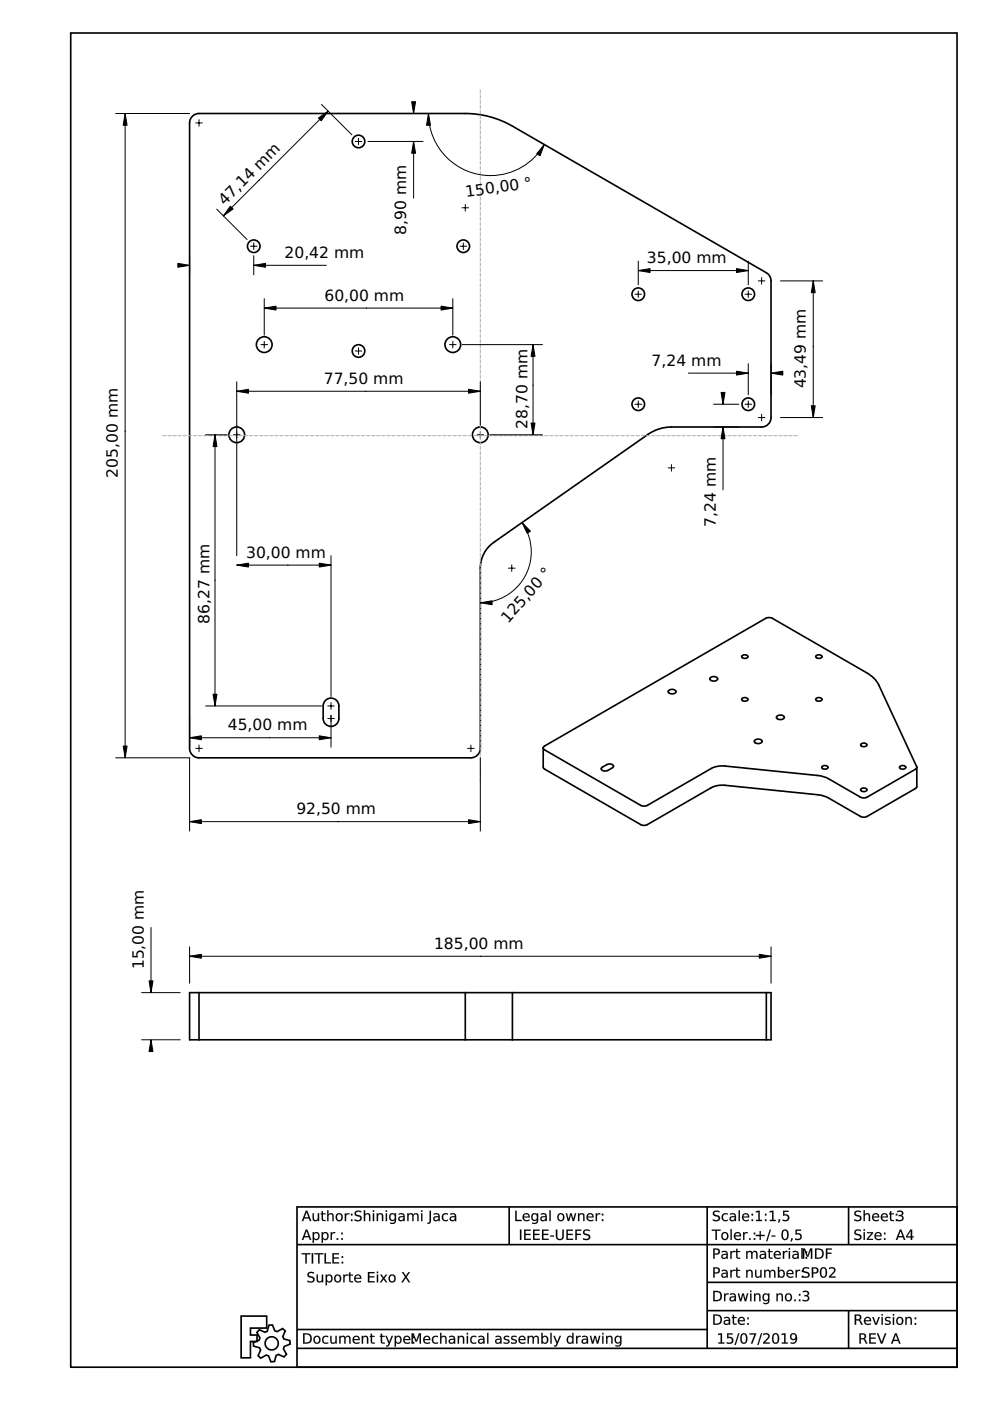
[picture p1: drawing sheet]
<svg xmlns="http://www.w3.org/2000/svg" width="210mm" height="297mm" viewBox="0 0 210 297" stroke-linecap="round" stroke-linejoin="round" font-family="sans-serif">
<defs><g id="words">
<g font-size="3.3">
<text x="98.8" y="41.8" transform="rotate(-8 98.8 41.8)">150,00 °</text>
<text x="47.7" y="43.6" transform="rotate(-45 47.7 43.6)">47,14 mm</text>
<text x="86.1" y="49.8" transform="rotate(-90 86.1 49.8)">8,90 mm</text>
<text x="60.3" y="54.7">20,42 mm</text>
<text x="137.2" y="55.8">35,00 mm</text>
<text x="68.8" y="63.8">60,00 mm</text>
<text x="138.2" y="77.6">7,24 mm</text>
<text x="68.7" y="81.4">77,50 mm</text>
<text x="170.9" y="82.4" transform="rotate(-90 170.9 82.4)">43,49 mm</text>
<text x="111.9" y="90.9" transform="rotate(-90 111.9 90.9)">28,70 mm</text>
<text x="25" y="101.3" transform="rotate(-90 25 101.3)">205,00 mm</text>
<text x="151.7" y="111.7" transform="rotate(-90 151.7 111.7)">7,24 mm</text>
<text x="52.2" y="118.3">30,00 mm</text>
<text x="44.4" y="132.3" transform="rotate(-90 44.4 132.3)">86,27 mm</text>
<text x="107.7" y="132.2" transform="rotate(-48 107.7 132.2)">125,00 °</text>
<text x="48.3" y="154.9">45,00 mm</text>
<text x="62.8" y="172.7">92,50 mm</text>
<text x="92" y="201.2">185,00 mm</text>
<text x="30.5" y="205.5" transform="rotate(-90 30.5 205.5)">15,00 mm</text>
</g>
</g></defs>
<g fill="none" stroke="#000" stroke-width=".35">
<path d="M15 7h187.9v282.9h-187.9zM63 255.9h139.9v34h-139.9zM108 255.9v8M149.9 255.9v30M179.9 255.9v8M51.1 279h5.4v2.6h-3.4v1.5h1.4v1.3h-1.4v3.5h-2zM63 263.9h139.9M149.9 271.9h53M149.9 277.9h53M179.9 277.9v8M55 281.9l1.2 .6 .5-.3 .3-1.2 .8-.1 .5 1.3 .5 .1 1.1-.6 .6 .5-.5 1.2 .2 .5 1.3 .3v.8l-1.2 .5-.2 .5 .7 1.1-.6 .6-1.2-.5-.5 .2-.3 1.3h-.8l-.5-1.2-.5-.2-1.1 .7-.6-.6 .6-1.2-.3-.4-1.3-.4v-.8l1.2-.4 .2-.5-.6-1.2zM63 281.9h86.9"/>
<path d="M63 285.9h139.9"/>
<circle cx="57.6" cy="284.8" r="1.4"/>
</g>
<g fill="#000">
<path d="M190.2 256.8a.83 .83 0 0 1 1.3 .6l-.4 .3a.67 .67 0 0 1 .4 .9 .67 .67 0 0 1-.9 .3l-.5-.1v-.3a.65 .65 0 0 0 .8 .2 .65 .65 0 0 0 .4-.6l-.3-.2-.5-.1v-.2h.3a.36 .36 0 0 0 .4-.4 .36 .36 0 0 0-.4-.3l-.6 .1zM170.2 273.7a.83 .83 0 0 1 1.3 .7l-.4 .3a.67 .67 0 0 1 .4 .9 .67 .67 0 0 1-.9 .3l-.4-.1v-.3a.65 .65 0 0 0 .7 .2 .65 .65 0 0 0 .4-.6l-.3-.2-.5-.1v-.2h.3a.36 .36 0 0 0 .4-.4 .36 .36 0 0 0-.4-.3l-.6 .1z"/>
<path d="M65 257l-.4 1.1h.8zM64.8 256.7h.4l.8 2.2h-.3l-.2-.6h-1l-.2 .6h-.3zM66.3 257.2h.2v1a.42 .42 0 0 0 .5 .5 .42 .42 0 0 0 .4-.5v-1h.3v1.7h-.3v-.3a.59 .59 0 0 1-.7 .3 .59 .59 0 0 1-.4-.7zM68.2 256.8h.3v.4h.5v.3h-.5v1l.5 .2v.2l-.6-.1-.1-.1-.1-1.2h-.2v-.3h.2zM69.4 256.6h.2v.9a.59 .59 0 0 1 .8-.3 .59 .59 0 0 1 .3 .7v1h-.2v-1a.42 .42 0 0 0-.5-.5 .42 .42 0 0 0-.4 .6v.9h-.2zM71.6 257.6a.58 .58 0 0 0-.1 .8 .58 .58 0 0 0 .8 .1 .58 .58 0 0 0 0-.7 .58 .58 0 0 0-.7-.2zM71.1 258a.83 .83 0 0 1 1.6 0 .83 .83 0 0 1-1.6 0zM73.1 257.2h.3v.3l.2-.2 .5-.1v.3a.48 .48 0 0 0-.5 0 .48 .48 0 0 0-.2 .5v.9h-.3zM74.4 258.5h.3v.4h-.3zM74.4 257.3h.3v.4h-.3z"/>
<path d="M65 257l-.4 1.1h.8zM65 257l.4 1.1h-.8zM64.8 256.7h.4l.8 2.2h-.3l-.2-.6h-1l-.2 .6h-.3zM64.8 256.7l-.8 2.2h.3l.2-.6h1l.2 .6h.3l-.8-2.2zM66.3 257.2h.3v1a.41 .41 0 0 0 .4 .5 .41 .41 0 0 0 .4-.5v-1h.3v1.7h-.3v-.3a.6 .6 0 0 1-.7 .3 .6 .6 0 0 1-.4-.7zM66.3 257.2v1a.58 .58 0 0 0 .4 .7 .58 .58 0 0 0 .7-.3v.3h.3v-1.7h-.3v1a.44 .44 0 0 1-.4 .5 .44 .44 0 0 1-.5-.5v-1zM68.2 256.8h.3v.4h.5v.3h-.5v1l.5 .1v.3a.61 .61 0 0 1-.8-.6v-.8h-.2v-.3h.2zM68.2 256.8v.5l-.2-.1v.3l.2-.1 .1 1.3 .1 .1 .6 .1v-.2l-.5-.1v-.3v-.9l.5 .1v-.3l-.5 .1v-.5zM69.4 256.6h.3l-.1 .9a.6 .6 0 0 1 .8-.3 .6 .6 0 0 1 .4 .7v1h-.3v-1a.41 .41 0 0 0-.5-.4 .41 .41 0 0 0-.3 .5v.9h-.3zM69.4 256.6v2.3h.2v-.9a.44 .44 0 0 1 .4-.6 .44 .44 0 0 1 .5 .5v1h.2v-1a.58 .58 0 0 0-.4-.7 .58 .58 0 0 0-.7 .4v-1zM71.6 257.6a.56 .56 0 0 0-.1 .8 .56 .56 0 0 0 .7 .1 .56 .56 0 0 0 .1-.7 .56 .56 0 0 0-.7-.2zM71.6 257.6a.61 .61 0 0 1 .8 .2 .61 .61 0 0 1-.3 .9 .63 .63 0 0 1-.7-.4 .63 .63 0 0 1 .2-.7zM71.1 258a.85 .85 0 0 1 1.7 0 .85 .85 0 0 1-1.7 0zM71.1 258a.81 .81 0 0 0 1.6 0 .81 .81 0 0 0-1.6 0zM73.1 257.2h.3v.3l.2-.2 .5-.1v.3a.47 .47 0 0 0-.5 .1 .47 .47 0 0 0-.2 .4v.9h-.3zM73.1 257.2v1.7h.3v-.9a.48 .48 0 0 1 .1-.5 .48 .48 0 0 1 .6 0v-.3l-.5 .1-.2 .3v-.4zM74.4 258.5h.3v.4h-.3zM74.4 258.5v.4h.3v-.4zM74.4 257.3h.3v.4h-.3zM74.4 257.3v.4h.3v-.4z"/>
<path d="M75.4 256.8l.8-.1 .4 .1v.3a.66 .66 0 0 0-1.1 .3v.1a1.17 1.17 0 0 1 1.2 .8 .99 .99 0 0 1-1.5 .5v-.3a.78 .78 0 0 0 1.2-.2l-.1-.2a1.06 1.06 0 0 1-1.1-1zM77.1 256.6h.3v.9a.59 .59 0 0 1 .7-.3 .59 .59 0 0 1 .4 .7v1h-.3v-1a.42 .42 0 0 0-.4-.5 .42 .42 0 0 0-.4 .6v.9h-.3zM79.1 257.2h.2v1.7h-.2zM79.1 256.6h.2v.4h-.2zM79.9 257.2h.2v.3a.59 .59 0 0 1 .8-.3 .59 .59 0 0 1 .4 .7v1h-.3v-1a.42 .42 0 0 0-.5-.5 .42 .42 0 0 0-.4 .6v.9h-.2zM81.8 257.2h.3v1.7h-.3zM81.8 256.6h.3v.4h-.3zM82.9 257.6a.54 .54 0 0 0-.1 .8 .54 .54 0 0 0 .8 0 .55 .55 0 0 0 0-.7 .55 .55 0 0 0-.7-.1zM82.7 257.4l.5-.2 .5 .3v-.3h.3v1.5a.83 .83 0 0 1-1.3 .7v-.2a.6 .6 0 0 0 .7 .1 .6 .6 0 0 0 .3-.7 .71 .71 0 0 1-1 .2 .71 .71 0 0 1-.2-1zM84.8 258.1l-.1 .1a.44 .44 0 0 0 .6 .5 .44 .44 0 0 0 .2-.6zM84.5 257.3a.79 .79 0 0 1 1.3 .7v.9h-.3v-.3a.58 .58 0 0 1-.7 .4 .58 .58 0 0 1-.3-.8 .58 .58 0 0 1 .7-.3h.3a.58 .58 0 0 0-.4-.5 .58 .58 0 0 0-.6 .2zM86.4 257.2h.2v.3a.56 .56 0 0 1 .5-.3 .56 .56 0 0 1 .5 .4 .58 .58 0 0 1 .7-.4 .58 .58 0 0 1 .4 .7v1h-.2v-1a.41 .41 0 0 0-.5-.5 .41 .41 0 0 0-.3 .6v.9h-.3v-1a.41 .41 0 0 0-.4-.5 .41 .41 0 0 0-.4 .6v.9h-.2zM89.3 257.2h.3v1.7h-.3zM89.3 256.6h.3v.4h-.3zM91.1 256.7h.3v2.3l-.3 .4-.5 .1v-.3h.3l.2-.2zM92.2 258.1v.1a.44 .44 0 0 0 .5 .5 .44 .44 0 0 0 .3-.6zM92 257.3a.79 .79 0 0 1 1.2 .7v.9h-.2v-.3a.58 .58 0 0 1-.8 .4 .58 .58 0 0 1-.3-.8 .58 .58 0 0 1 .7-.3h.4a.58 .58 0 0 0-.4-.5 .58 .58 0 0 0-.6 .2zM93.9 257.4l.7-.2 .4 .1v.3a.63 .63 0 0 0-.9 0 .63 .63 0 0 0 0 .9 .63 .63 0 0 0 .9 .1v.2a.88 .88 0 0 1-1.2-.2 .88 .88 0 0 1 .1-1.2zM95.7 258.1l-.1 .1a.44 .44 0 0 0 .6 .5 .44 .44 0 0 0 .3-.6zM95.5 257.3a.79 .79 0 0 1 1.2 .7v.9h-.2v-.3a.58 .58 0 0 1-.8 .4 .58 .58 0 0 1-.3-.8 .58 .58 0 0 1 .7-.3h.4a.58 .58 0 0 0-.5-.5 .58 .58 0 0 0-.5 .2z"/>
<path d="M75.4 256.8l.3-.1a.56 .56 0 0 1 .9 .4 .65 .65 0 0 0-1.1 .3l.6 .2a.69 .69 0 0 1 .6 .9 .69 .69 0 0 1-1 .4l-.5-.1v-.3a.83 .83 0 0 0 1.2-.2l-.1-.2-.3-.2a.65 .65 0 0 1-.8-.3 .65 .65 0 0 1 .2-.8zM75.4 256.8a.58 .58 0 0 0-.2 .7 .58 .58 0 0 0 .6 .4 .46 .46 0 0 1 .6 .5 .46 .46 0 0 1-.7 .3l-.5-.2v.3a.93 .93 0 0 0 1.5-.7l-.3-.3-.9-.3a.46 .46 0 0 1 .2-.6 .46 .46 0 0 1 .6 0l.3 .2v-.3l-.7-.1zM77.1 256.6h.3v.9a.6 .6 0 0 1 .7-.3 .6 .6 0 0 1 .4 .7v1h-.3v-1a.41 .41 0 0 0-.4-.4 .41 .41 0 0 0-.4 .5v.9h-.3zM77.1 256.6v2.3h.3v-.9a.44 .44 0 0 1 .4-.6 .44 .44 0 0 1 .5 .5l-.1 1h.3v-1a.58 .58 0 0 0-.4-.7 .58 .58 0 0 0-.7 .4v-1zM79 257.2h.3v1.7h-.3zM79.1 257.2v1.7h.2v-1.7zM79 256.6h.3v.4h-.3zM79.1 256.6v.4h.2v-.4zM79.9 257.2h.3l-.1 .3a.6 .6 0 0 1 .8-.3 .6 .6 0 0 1 .4 .7v1h-.3v-1a.41 .41 0 0 0-.5-.4 .41 .41 0 0 0-.3 .5v.9h-.3zM79.9 257.2v1.7h.2v-.9a.44 .44 0 0 1 .4-.6 .44 .44 0 0 1 .5 .5v1h.3l-.1-1a.58 .58 0 0 0-.4-.7 .58 .58 0 0 0-.7 .4v-.4zM81.8 257.2h.3v1.7h-.3zM81.8 257.2v1.7h.3v-1.7zM81.8 256.6h.3v.4h-.3zM81.8 256.6v.4h.3v-.4zM82.9 257.6a.53 .53 0 0 0 0 .8 .53 .53 0 0 0 .7 0 .53 .53 0 0 0 0-.7 .53 .53 0 0 0-.7-.1zM82.9 257.6a.59 .59 0 0 1 .8 .2 .59 .59 0 0 1-.3 .8 .62 .62 0 0 1-.6-.3 .62 .62 0 0 1 .1-.7zM82.7 257.4a.61 .61 0 0 1 1 .1v-.3h.3v1.5a.88 .88 0 0 1-1.3 .7v-.3a.61 .61 0 0 0 .7 .1 .61 .61 0 0 0 .3-.6 .62 .62 0 0 1-.6 .3 .62 .62 0 0 1-.5-.4l-.1-.7zM82.7 257.4a.78 .78 0 0 0-.1 1.1 .78 .78 0 0 0 1 .2l.1-.2a.61 .61 0 0 1-.2 .8 .61 .61 0 0 1-.8-.1v.2a.82 .82 0 0 0 1.3-.7v-1.5h-.3v.4a.6 .6 0 0 0-1-.2zM84.8 258.2h-.1a.42 .42 0 0 0 .6 .5 .42 .42 0 0 0 .2-.6zM84.8 258.1l.7-.1a.46 .46 0 0 1-.2 .6 .46 .46 0 0 1-.6-.2zM84.5 257.3a.81 .81 0 0 1 1.3 .7v.9h-.3v-.3a.59 .59 0 0 1-.7 .4 .59 .59 0 0 1-.4-.8 .59 .59 0 0 1 .8-.4l.3 .1a.58 .58 0 0 0-.4-.5 .58 .58 0 0 0-.6 .2zM84.5 257.3v.3a.62 .62 0 0 1 1.1 .3 .74 .74 0 0 0-.8 0 .74 .74 0 0 0-.3 .7 .62 .62 0 0 0 1.1 0l-.1 .3h.3a1.81 1.81 0 0 0-.2-1.5l-.5-.2zM86.3 257.2h.3v.3a.56 .56 0 0 1 .6-.3 .56 .56 0 0 1 .5 .4h-.1a.59 .59 0 0 1 .8-.4 .59 .59 0 0 1 .4 .7v1h-.3v-1a.39 .39 0 0 0-.5-.4 .39 .39 0 0 0-.3 .5v.9h-.3v-1a.39 .39 0 0 0-.4-.4 .39 .39 0 0 0-.4 .5v.9h-.3zM86.4 257.2v1.7h.2v-.9a.42 .42 0 0 1 .4-.6 .42 .42 0 0 1 .4 .5v1h.3v-.9a.42 .42 0 0 1 .3-.6 .42 .42 0 0 1 .5 .5v1h.2v-1a.57 .57 0 0 0-.4-.7 .57 .57 0 0 0-.7 .4 .55 .55 0 0 0-.5-.4 .55 .55 0 0 0-.5 .4v-.4zM89.3 257.2h.3v1.7h-.3zM89.3 257.2v1.7h.3v-1.7zM89.3 256.6h.3v.4h-.3zM89.3 256.6v.4h.3v-.4zM91.1 256.7h.3v2a.62 .62 0 0 1-.8 .8v-.3h.3l.1-.2zM91.1 256.7v2.3l-.2 .2h-.3v.3l.5-.1 .2-.4 .1-2.3zM92.3 258.2h-.1a.42 .42 0 0 0 .5 .5 .42 .42 0 0 0 .3-.6zM92.2 258.1l.8-.1a.46 .46 0 0 1-.3 .6 .46 .46 0 0 1-.6-.2zM92 257.3a.81 .81 0 0 1 1.3 .7v.9h-.3v-.3a.59 .59 0 0 1-.8 .4 .59 .59 0 0 1-.3-.8 .59 .59 0 0 1 .7-.4l.4 .1a.58 .58 0 0 0-.5-.5 .58 .58 0 0 0-.5 .2zM92 257.3v.3a.62 .62 0 0 1 1 .3 .74 .74 0 0 0-.8 0 .74 .74 0 0 0-.3 .7 .62 .62 0 0 0 1.1 0v.3h.2a1.81 1.81 0 0 0-.2-1.5l-.5-.2zM93.9 257.4a.99 .99 0 0 1 1.1-.1v.3a.62 .62 0 0 0-.9 0 .62 .62 0 0 0 0 .9 .62 .62 0 0 0 .9 .1 .45 .45 0 0 1-.3 .4 .45 .45 0 0 1-.5-.1 .93 .93 0 0 1-.3-1.5zM93.9 257.4a.87 .87 0 0 0-.1 1.2 .87 .87 0 0 0 1.2 .2v-.2a.64 .64 0 0 1-.9-.1 .64 .64 0 0 1 0-.9 .64 .64 0 0 1 .9 0v-.3l-.4-.1zM95.7 258.2h-.1a.42 .42 0 0 0 .6 .5 .42 .42 0 0 0 .2-.6zM95.7 258.1l.8-.1a.46 .46 0 0 1-.3 .6 .46 .46 0 0 1-.6-.2zM95.4 257.3h.1a.81 .81 0 0 1 1.2 .7v.9h-.3l.1-.3a.59 .59 0 0 1-.8 .4 .59 .59 0 0 1-.3-.8 .59 .59 0 0 1 .7-.4l.4 .1a.58 .58 0 0 0-.5-.5 .58 .58 0 0 0-.6 .2zM95.5 257.3v.3a.62 .62 0 0 1 1 .3 .74 .74 0 0 0-.8 0 .74 .74 0 0 0-.3 .7 .62 .62 0 0 0 1.1 0v.3h.2a1.81 1.81 0 0 0-.2-1.5l-.5-.2z"/>
<path d="M109.2 256.7h.3v1.9h1.1v.3h-1.4zM111 257.4a.76 .76 0 0 1 .9-.1 .76 .76 0 0 1 .4 .8h-1.2a.7 .7 0 0 0 1.1 .5v.2a.93 .93 0 0 1-1.2-.1 .93 .93 0 0 1 0-1.3zM111.2 257.6l-.1 .3h.9l-.2-.4zM113 257.6a.54 .54 0 0 0 0 .8 .54 .54 0 0 0 .8 0 .55 .55 0 0 0-.1-.7 .55 .55 0 0 0-.7-.1zM112.8 257.4l.5-.2 .5 .3v-.3h.3v1.5a.83 .83 0 0 1-1.3 .7v-.2a.6 .6 0 0 0 .7 .1 .6 .6 0 0 0 .3-.7 .71 .71 0 0 1-.9 .2 .71 .71 0 0 1-.2-1zM114.9 258.1v.1a.44 .44 0 0 0 .5 .5 .44 .44 0 0 0 .3-.6zM114.7 257.3a.79 .79 0 0 1 1.2 .7v.9h-.2v-.3a.58 .58 0 0 1-.8 .4 .58 .58 0 0 1-.3-.8 .58 .58 0 0 1 .7-.3h.4a.58 .58 0 0 0-.4-.5 .58 .58 0 0 0-.6 .2zM116.5 256.6h.3v2.3h-.3zM118.6 257.6a.58 .58 0 0 0-.1 .8 .58 .58 0 0 0 .8 .1 .58 .58 0 0 0 0-.7 .58 .58 0 0 0-.7-.2zM118.1 258a.83 .83 0 0 1 1.6 0 .83 .83 0 0 1-1.6 0zM120 257.2h.2l.4 1.3 .3-1.3h.3l.4 1.3 .3-1.3h.3l-.5 1.7h-.3l-.3-1.4-.4 1.4h-.3zM122.6 257.2h.2v.3a.59 .59 0 0 1 .7-.3 .59 .59 0 0 1 .4 .7v1h-.2v-1a.42 .42 0 0 0-.5-.5 .42 .42 0 0 0-.4 .6v.9h-.2zM124.6 257.4a.76 .76 0 0 1 .9-.1 .76 .76 0 0 1 .4 .8h-1.3a.7 .7 0 0 0 1.2 .5v.2a.93 .93 0 0 1-1.2-.1 .93 .93 0 0 1 0-1.3zM124.8 257.6l-.2 .3h1l-.3-.4zM126.3 257.2h.3v.3l.2-.2 .5-.1v.3a.48 .48 0 0 0-.5 0 .48 .48 0 0 0-.2 .5v.9h-.3zM127.6 258.5h.3v.4h-.3zM127.6 257.3h.3v.4h-.3z"/>
<path d="M109.2 256.7h.4l-.1 1.9h1.1v.3h-1.4zM109.2 256.7v2.2h1.4v-.3l-1.1 .1v-2zM111 257.4a.77 .77 0 0 1 .9-.1 .77 .77 0 0 1 .4 .8h-1.2a.69 .69 0 0 0 .5 .6 .69 .69 0 0 0 .7-.2v.1a.54 .54 0 0 1-.9 .3 .91 .91 0 0 1-.4-1.5zM111 257.5a.91 .91 0 0 0 0 1.2 .91 .91 0 0 0 1.2 .1l.1-.2a.71 .71 0 0 1-.8 .1 .71 .71 0 0 1-.4-.6h1.2a.74 .74 0 0 0-.4-.8 .74 .74 0 0 0-.9 .2zM111.2 257.6l-.1 .3h.9l-.2-.4zM111.2 257.6a.47 .47 0 0 1 .6-.2 .47 .47 0 0 1 .2 .5h-.9zM113 257.6a.53 .53 0 0 0 0 .8 .53 .53 0 0 0 .8 0 .53 .53 0 0 0-.1-.7 .53 .53 0 0 0-.7-.1zM113 257.6a.59 .59 0 0 1 .9 .2 .59 .59 0 0 1-.3 .8 .62 .62 0 0 1-.7-.3 .62 .62 0 0 1 .1-.7zM112.8 257.4a.61 .61 0 0 1 1 .1v-.3h.3v1.5a.88 .88 0 0 1-1.3 .7v-.3a.61 .61 0 0 0 .7 .1 .61 .61 0 0 0 .3-.6 .62 .62 0 0 1-.6 .3 .62 .62 0 0 1-.5-.4l-.1-.7zM112.8 257.4a.78 .78 0 0 0-.1 1.1 .78 .78 0 0 0 1 .2l.1-.2a.61 .61 0 0 1-.2 .8 .61 .61 0 0 1-.8-.1v.2a.82 .82 0 0 0 1.3-.7v-1.5h-.3v.4a.6 .6 0 0 0-1-.2zM115 258.2h-.1a.42 .42 0 0 0 .5 .5 .42 .42 0 0 0 .3-.6zM114.9 258.1l.8-.1a.46 .46 0 0 1-.3 .6 .46 .46 0 0 1-.6-.2zM114.7 257.3a.81 .81 0 0 1 1.3 .7v.9h-.3v-.3a.59 .59 0 0 1-.8 .4 .59 .59 0 0 1-.3-.8 .59 .59 0 0 1 .7-.4l.4 .1a.58 .58 0 0 0-.5-.5 .58 .58 0 0 0-.5 .2zM114.7 257.3v.3a.62 .62 0 0 1 1 .3 .74 .74 0 0 0-.8 0 .74 .74 0 0 0-.3 .7 .62 .62 0 0 0 1.1 0v.3h.2a1.81 1.81 0 0 0-.1-1.5l-.6-.2zM116.5 256.6h.3v2.3h-.3zM116.5 256.6v2.3h.3v-2.3zM118.6 257.6a.56 .56 0 0 0-.1 .8 .56 .56 0 0 0 .7 .1 .56 .56 0 0 0 .1-.7 .56 .56 0 0 0-.7-.2zM118.6 257.6a.61 .61 0 0 1 .8 .2 .61 .61 0 0 1-.3 .9 .63 .63 0 0 1-.7-.4 .63 .63 0 0 1 .2-.7zM118.1 258a.85 .85 0 0 1 1.7 0 .85 .85 0 0 1-1.7 0zM118.1 258a.81 .81 0 0 0 1.6 0 .81 .81 0 0 0-1.6 0zM119.9 257.2h.3l.4 1.3 .3-1.3h.3l.4 1.3 .3-1.3h.3l-.5 1.7h-.3l-.3-1.4-.4 1.4h-.3zM120 257.2l.4 1.7h.3l.4-1.4 .3 1.4h.3l.5-1.7h-.3l-.3 1.4-.4-1.4h-.3l-.3 1.4-.4-1.4zM122.5 257.2h.3v.3a.6 .6 0 0 1 .8-.3 .6 .6 0 0 1 .3 .7v1h-.3v-1a.41 .41 0 0 0-.4-.4 .41 .41 0 0 0-.4 .5v.9h-.3zM122.6 257.2v1.7h.2v-.9a.44 .44 0 0 1 .4-.6 .44 .44 0 0 1 .5 .5v1h.2v-1a.58 .58 0 0 0-.4-.7 .58 .58 0 0 0-.7 .4v-.4zM124.6 257.4a.77 .77 0 0 1 .9-.1 .77 .77 0 0 1 .4 .8h-1.3a.69 .69 0 0 0 .5 .6 .69 .69 0 0 0 .7-.2v.1a.54 .54 0 0 1-.8 .3 .91 .91 0 0 1-.4-1.5zM124.6 257.5a.91 .91 0 0 0 0 1.2 .91 .91 0 0 0 1.2 .1v-.2a.71 .71 0 0 1-.7 .1 .71 .71 0 0 1-.5-.6h1.3a.74 .74 0 0 0-.4-.8 .74 .74 0 0 0-.9 .2zM124.8 257.6l-.2 .3h1l-.3-.4zM124.8 257.6a.47 .47 0 0 1 .5-.2 .47 .47 0 0 1 .3 .5h-1zM126.3 257.2h.3v.3l.2-.2 .5-.1v.3a.47 .47 0 0 0-.5 .1 .47 .47 0 0 0-.2 .4v.9h-.3zM126.3 257.2v1.7h.3v-.9a.48 .48 0 0 1 .1-.5 .48 .48 0 0 1 .6 0v-.3l-.5 .1-.2 .3v-.4zM127.6 258.5h.3v.4h-.3zM127.6 258.5v.4h.3v-.4zM127.6 257.3h.3v.4h-.3zM127.6 257.3v.4h.3v-.4z"/>
<path d="M151.3 256.8l.9-.1 .3 .1v.3a.66 .66 0 0 0-1 .3v.1a1.17 1.17 0 0 1 1.2 .8 .99 .99 0 0 1-1.6 .5v-.3a.78 .78 0 0 0 1.3-.2l-.1-.2a1.06 1.06 0 0 1-1.1-1zM153.2 257.4l.8-.2 .3 .1v.3a.63 .63 0 0 0-.8 0 .63 .63 0 0 0 0 .9 .63 .63 0 0 0 .8 .1v.2a.88 .88 0 0 1-1.2-.2 .88 .88 0 0 1 .1-1.2zM155.1 258.1l-.1 .1a.44 .44 0 0 0 .5 .5 .44 .44 0 0 0 .3-.6zM154.8 257.3a.79 .79 0 0 1 1.3 .7v.9h-.3v-.3a.58 .58 0 0 1-.8 .4 .58 .58 0 0 1-.3-.8 .58 .58 0 0 1 .7-.3h.4a.58 .58 0 0 0-.4-.5 .58 .58 0 0 0-.6 .2zM156.6 256.6h.3v2.3h-.3zM157.5 257.4a.76 .76 0 0 1 1-.1 .76 .76 0 0 1 .3 .8h-1.2a.7 .7 0 0 0 1.2 .5v.2a.93 .93 0 0 1-1.3-.1 .93 .93 0 0 1 0-1.3zM157.8 257.6l-.2 .3h1l-.3-.4zM159.4 258.5h.3v.4h-.3zM159.4 257.3h.3v.4h-.3z"/>
<path d="M151.3 256.8l.4-.1a.56 .56 0 0 1 .9 .4 .65 .65 0 0 0-1.1 .3l.5 .2a.69 .69 0 0 1 .7 .9 .69 .69 0 0 1-1 .4l-.6-.1v-.3a.83 .83 0 0 0 1.2-.2v-.2l-.4-.2a.65 .65 0 0 1-.7-.3 .65 .65 0 0 1 .1-.8zM151.3 256.8a.58 .58 0 0 0-.1 .7 .58 .58 0 0 0 .6 .4 .46 .46 0 0 1 .6 .5 .46 .46 0 0 1-.7 .3l-.6-.2v.3a.93 .93 0 0 0 1.5-.7l-.2-.3-.9-.3a.46 .46 0 0 1 .1-.6 .46 .46 0 0 1 .6 0l.3 .2v-.3l-.6-.1zM153.2 257.4a.99 .99 0 0 1 1.1-.1v.3a.62 .62 0 0 0-.8 0 .62 .62 0 0 0 0 .9 .62 .62 0 0 0 .8 .1 .45 .45 0 0 1-.2 .4 .45 .45 0 0 1-.5-.1 .93 .93 0 0 1-.4-1.5zM153.2 257.4a.87 .87 0 0 0 0 1.2 .87 .87 0 0 0 1.1 .2v-.2a.64 .64 0 0 1-.9-.1 .64 .64 0 0 1 0-.9 .64 .64 0 0 1 .9 0v-.3l-.4-.1zM155.1 258.2h-.1a.42 .42 0 0 0 .5 .5 .42 .42 0 0 0 .3-.6zM155.1 258.1l.7-.1a.46 .46 0 0 1-.3 .6 .46 .46 0 0 1-.6-.2zM154.8 257.3a.81 .81 0 0 1 1.3 .7v.9h-.3v-.3a.59 .59 0 0 1-.8 .4 .59 .59 0 0 1-.3-.8 .59 .59 0 0 1 .7-.4l.4 .1a.58 .58 0 0 0-.4-.5 .58 .58 0 0 0-.6 .2zM154.8 257.3v.3a.62 .62 0 0 1 1 .3 .74 .74 0 0 0-.8 0 .74 .74 0 0 0-.3 .7 .62 .62 0 0 0 1.1 0v.3h.2a1.81 1.81 0 0 0-.1-1.5l-.6-.2zM156.6 256.6h.3v2.3h-.3zM156.6 256.6v2.3h.3v-2.3zM157.5 257.4a.77 .77 0 0 1 1-.1 .77 .77 0 0 1 .3 .8h-1.2a.69 .69 0 0 0 .5 .6 .69 .69 0 0 0 .7-.2v.1a.54 .54 0 0 1-.9 .3 .91 .91 0 0 1-.4-1.5zM157.6 257.5a.91 .91 0 0 0 0 1.2 .91 .91 0 0 0 1.2 .1v-.2a.71 .71 0 0 1-.8 .1 .71 .71 0 0 1-.4-.6h1.2a.74 .74 0 0 0-.3-.8 .74 .74 0 0 0-.9 .2zM157.8 257.6l-.2 .3h1l-.3-.4zM157.8 257.6a.47 .47 0 0 1 .5-.2 .47 .47 0 0 1 .3 .5h-1zM159.3 258.5h.4v.4h-.4zM159.4 258.5v.4h.3v-.4zM159.3 257.3h.4v.4h-.4zM159.4 257.3v.4h.3v-.4z"/>
<path d="M160.3 256.8l.8-.1v1.9h.5v.3h-1.3v-.3h.5v-1.6l-.5 .1zM162.2 258.5h.3v.4h-.3zM162.2 257.3h.3v.4h-.3zM163.2 256.8l.8-.1v1.9h.5v.3h-1.3v-.3h.5v-1.6l-.5 .1zM165.1 258.5h.3v.3l-.2 .4h-.2zM166 256.7h1.2v.3h-.9v.5a.78 .78 0 0 1 1.1 .8 .78 .78 0 0 1-1.2 .6l-.3-.1v-.3a.57 .57 0 0 0 .9 .1 .57 .57 0 0 0-.1-.9l-.7 .1z"/>
<path d="M160.2 256.8l.9-.1v1.9h.5v.3h-1.3v-.3h.5v-1.6l-.6 .1zM160.3 256.8v.3l.5-.1v1.7l-.5-.1v.3h1.3v-.3l-.5 .1v-2zM162.2 258.5h.3v.4h-.3zM162.2 258.5v.4h.3v-.4zM162.2 257.3h.3v.4h-.3zM162.2 257.3v.4h.3v-.4zM163.2 256.8l.8-.1v1.9h.5v.3h-1.3v-.3h.5v-1.6l-.5 .1zM163.2 256.8v.3l.5-.1v1.7l-.5-.1v.3h1.3v-.3l-.5 .1v-2zM165.1 258.5h.3v.3l-.2 .5h-.2zM165.1 258.5l-.1 .7h.2l.2-.4v-.3zM166 256.7h1.2v.3h-.9v.5a.79 .79 0 0 1 1.1 .8 .79 .79 0 0 1-1.2 .6l-.3-.1v-.3a.57 .57 0 0 0 .9 .1 .57 .57 0 0 0-.1-.9l-.7 .1zM166 256.7v1.1a.59 .59 0 0 1 .9-.1 .59 .59 0 0 1 0 .9 .59 .59 0 0 1-.8 0l-.2-.1v.3a.84 .84 0 0 0 1.1 0 .84 .84 0 0 0 .1-1.1l-.3-.2h-.5v-.6l.9 .1v-.3z"/>
<path d="M181.3 256.8l.9-.1 .3 .1v.3a.66 .66 0 0 0-1.1 .3l.1 .1a1.17 1.17 0 0 1 1.2 .8 .99 .99 0 0 1-1.6 .5v-.3a.78 .78 0 0 0 1.2-.2v-.2a1.06 1.06 0 0 1-1.2-1zM183.1 256.6h.3v.9a.59 .59 0 0 1 .7-.3 .59 .59 0 0 1 .4 .7v1h-.3v-1a.42 .42 0 0 0-.4-.5 .42 .42 0 0 0-.4 .6v.9h-.3zM185.1 257.4a.76 .76 0 0 1 .9-.1 .76 .76 0 0 1 .4 .8h-1.2a.7 .7 0 0 0 1.1 .5v.2a.93 .93 0 0 1-1.2-.1 .93 .93 0 0 1 0-1.3zM185.3 257.6l-.1 .3h.9l-.2-.4zM187 257.4a.76 .76 0 0 1 .9-.1 .76 .76 0 0 1 .4 .8h-1.3a.7 .7 0 0 0 1.2 .5v.2a.93 .93 0 0 1-1.2-.1 .93 .93 0 0 1 0-1.3zM187.2 257.6l-.2 .3h1l-.3-.4zM188.7 256.8h.3v.4h.5v.3h-.5v1l.5 .2v.2l-.6-.1-.2-.1v-1.2h-.2v-.3h.2zM189.9 258.5h.4v.4h-.4zM189.9 257.3h.4v.4h-.4z"/>
<path d="M181.3 256.8l.4-.1a.56 .56 0 0 1 .8 .4 .65 .65 0 0 0-1 .3l.5 .2a.69 .69 0 0 1 .7 .9 .69 .69 0 0 1-1 .4l-.6-.1v-.3a.83 .83 0 0 0 1.2-.2l-.1-.2-.3-.2a.65 .65 0 0 1-.7-.3 .65 .65 0 0 1 .1-.8zM181.3 256.8a.58 .58 0 0 0-.1 .7 .58 .58 0 0 0 .5 .4 .46 .46 0 0 1 .7 .5 .46 .46 0 0 1-.7 .3l-.6-.2v.3a.93 .93 0 0 0 1.5-.7l-.2-.3-.9-.3a.46 .46 0 0 1 .1-.6 .46 .46 0 0 1 .6 0l.3 .2v-.3l-.6-.1zM183.1 256.6h.3v.9a.6 .6 0 0 1 .7-.3 .6 .6 0 0 1 .4 .7v1h-.3v-1a.41 .41 0 0 0-.4-.4 .41 .41 0 0 0-.4 .5v.9h-.3zM183.1 256.6v2.3h.3v-.9a.44 .44 0 0 1 .4-.6 .44 .44 0 0 1 .4 .5v1h.3v-1a.58 .58 0 0 0-.4-.7 .58 .58 0 0 0-.7 .4v-1zM185.1 257.4a.77 .77 0 0 1 .9-.1 .77 .77 0 0 1 .4 .8h-1.2a.69 .69 0 0 0 .5 .6 .69 .69 0 0 0 .7-.2v.1a.54 .54 0 0 1-.9 .3 .91 .91 0 0 1-.4-1.5zM185.1 257.5a.91 .91 0 0 0 0 1.2 .91 .91 0 0 0 1.2 .1l.1-.2a.71 .71 0 0 1-.8 .1 .71 .71 0 0 1-.4-.6h1.2a.74 .74 0 0 0-.4-.8 .74 .74 0 0 0-.9 .2zM185.3 257.6l-.1 .3h.9l-.2-.4zM185.3 257.6a.47 .47 0 0 1 .6-.2 .47 .47 0 0 1 .2 .5h-.9zM186.9 257.4a.77 .77 0 0 1 1-.1 .77 .77 0 0 1 .4 .8h-1.3a.69 .69 0 0 0 .5 .6 .69 .69 0 0 0 .7-.2v.1a.54 .54 0 0 1-.9 .3 .91 .91 0 0 1-.4-1.5zM187 257.5a.91 .91 0 0 0 0 1.2 .91 .91 0 0 0 1.2 .1v-.2a.71 .71 0 0 1-.7 .1 .71 .71 0 0 1-.5-.6h1.2a.74 .74 0 0 0-.3-.8 .74 .74 0 0 0-.9 .2zM187.2 257.6l-.2 .3h1l-.3-.4zM187.2 257.6a.47 .47 0 0 1 .5-.2 .47 .47 0 0 1 .3 .5h-1zM188.7 256.8h.3v.4h.5v.3h-.5v1l.5 .1v.3a.61 .61 0 0 1-.8-.6v-.8h-.2v-.3h.2zM188.7 256.8v.5l-.2-.1v.3l.2-.1 .1 1.3 .1 .1 .6 .1v-.2l-.5-.1-.1-.3v-.9l.6 .1v-.3l-.6 .1 .1-.5zM189.9 258.5h.4v.4h-.4zM189.9 258.5v.4h.4v-.4zM189.9 257.3h.4v.4h-.4zM189.9 257.3v.4h.4v-.4z"/>
<path d="M190.2 256.7a.76 .76 0 0 1 .9 0 .76 .76 0 0 1 .3 .8l-.3 .2a.6 .6 0 0 1 .5 .6 .6 .6 0 0 1-.4 .6h-.2a.53 .53 0 0 1-.9-.4 .79 .79 0 0 0 1.2-.2l-.2-.3-.6-.1v-.3h.3a.34 .34 0 0 0 .4-.4 .34 .34 0 0 0-.4-.3l-.6 .1zM190.2 256.8v.2a.72 .72 0 0 1 1.1 .3l-.2 .2-.6 .1v.2a.5 .5 0 0 1 .8 .4 .5 .5 0 0 1-.7 .5l-.5-.2 .1 .3a.82 .82 0 0 0 1 .1 .82 .82 0 0 0 .3-1l-.4-.2a.57 .57 0 0 0 .4-.7 .57 .57 0 0 0-.8-.3z"/>
<path d="M64 265.7h1.8v.2h-.8v2h-.3v-2h-.7zM66.1 265.7h.3v2.2h-.3zM66.7 265.7h1.8v.2h-.7v2h-.3v-2h-.8zM68.8 265.7h.3v1.9h1.1v.3h-1.4zM70.5 265.7h1.4v.2h-1.1v.7h1v.2h-1v.8h1.1v.3h-1.4zM72.4 267.5h.3v.4h-.3zM72.4 266.3h.3v.4h-.3z"/>
<path d="M63.9 265.7h1.9v.3l-.8-.1 .1 2h-.4v-2l-.8 .1zM64 265.7v.2h.8l-.1 2h.3v-2h.8v-.2zM66.1 265.7h.3v2.2h-.3zM66.1 265.7v2.2h.3v-2.2zM66.7 265.7h1.8v.3l-.7-.1v2h-.4l.1-2-.8 .1zM66.7 265.7v.2h.8v2h.3l-.1-2h.8v-.2zM68.8 265.7h.3v1.9h1.1v.3h-1.4zM68.8 265.7v2.2h1.4v-.3l-1.1 .1v-2zM70.5 265.7h1.4v.3l-1.1-.1v.7h1v.3l-1-.1v.8h1.1v.3h-1.4zM70.5 265.7v2.2h1.4v-.3l-1.1 .1v-.9h1v-.2h-1v-.7h1.1v-.2zM72.4 267.5h.4v.4h-.4zM72.4 267.5v.4h.3v-.4zM72.4 266.3h.4v.4h-.4zM72.4 266.3v.4h.3v-.4z"/>
<path d="M65 261l-.4 1.1h.8zM64.8 260.7h.4l.8 2.2h-.3l-.2-.6h-1l-.2 .6h-.3zM66.3 261.2h.3v.3a.72 .72 0 0 1 .9-.2 .72 .72 0 0 1 .2 1 .64 .64 0 0 1-.4 .6 .64 .64 0 0 1-.7-.3v.9h-.3zM66.7 261.6a.58 .58 0 0 0-.1 .8 .58 .58 0 0 0 .8 .1 .58 .58 0 0 0 .1-.7 .58 .58 0 0 0-.8-.2zM68.2 261.2h.3v.3a.72 .72 0 0 1 .9-.2 .72 .72 0 0 1 .2 1 .64 .64 0 0 1-.4 .6 .64 .64 0 0 1-.7-.3v.9h-.3zM68.6 261.6a.58 .58 0 0 0-.1 .8 .58 .58 0 0 0 .8 .1 .58 .58 0 0 0 .1-.7 .58 .58 0 0 0-.8-.2zM70.1 261.2h.3v.3l.2-.2 .5-.1v.3a.48 .48 0 0 0-.5 0 .48 .48 0 0 0-.2 .5v.9h-.3zM71.4 262.5h.3v.4h-.3zM72.4 262.5h.3v.4h-.3zM72.4 261.3h.3v.4h-.3z"/>
<path d="M65 261l-.4 1.1h.8zM65 260.9l.4 1.2h-.8zM64.8 260.7h.4l.8 2.2h-.3l-.2-.6h-1l-.2 .6h-.3zM64.8 260.7l-.8 2.2h.3l.2-.6h1l.2 .6h.3l-.8-2.2zM66.3 261.2h.3v.3a.62 .62 0 0 1 .6-.3 .62 .62 0 0 1 .5 .4 .79 .79 0 0 1 0 1 .79 .79 0 0 1-1 .2l-.1-.2v.9h-.3zM66.3 261.2v2.3h.3v-.9a.7 .7 0 0 0 .9 .2 .7 .7 0 0 0 .2-1 .63 .63 0 0 0-.5-.6 .63 .63 0 0 0-.6 .4v-.4zM66.7 261.6a.56 .56 0 0 0-.1 .8 .56 .56 0 0 0 .7 .1 .56 .56 0 0 0 .1-.7 .56 .56 0 0 0-.7-.2zM66.7 261.6a.61 .61 0 0 1 .8 .2 .61 .61 0 0 1-.3 .9 .64 .64 0 0 1-.6-.4 .64 .64 0 0 1 .1-.7zM68.2 261.2h.3v.3a.62 .62 0 0 1 .6-.3 .62 .62 0 0 1 .5 .4 .79 .79 0 0 1 0 1 .79 .79 0 0 1-1 .2l-.1-.2v.9h-.3zM68.2 261.2v2.3h.3v-.9a.7 .7 0 0 0 .9 .2 .7 .7 0 0 0 .2-1 .63 .63 0 0 0-.4-.6 .63 .63 0 0 0-.7 .4v-.4zM68.6 261.6a.56 .56 0 0 0-.1 .8 .56 .56 0 0 0 .8 .1 .56 .56 0 0 0 0-.7 .56 .56 0 0 0-.7-.2zM68.6 261.6a.61 .61 0 0 1 .8 .2 .61 .61 0 0 1-.3 .9 .64 .64 0 0 1-.6-.4 .64 .64 0 0 1 .1-.7zM70.1 261.2h.3v.3l.2-.2 .5-.1v.3a.47 .47 0 0 0-.5 .1 .47 .47 0 0 0-.2 .4v.9h-.3zM70.1 261.2v1.7h.3v-.9a.48 .48 0 0 1 .1-.5 .48 .48 0 0 1 .6 0v-.3l-.5 .1-.2 .3v-.4zM71.4 262.5h.3v.4h-.3zM71.4 262.5v.4h.3v-.4zM72.4 262.5h.3v.4h-.3zM72.4 262.5v.4h.3v-.4zM72.4 261.3h.3v.4h-.3zM72.4 261.3v.4h.3v-.4z"/>
<path d="M65.4 269.8l.9-.1 .3 .1v.3a.66 .66 0 0 0-1.1 .3l.1 .1a1.17 1.17 0 0 1 1.1 .8 .99 .99 0 0 1-1.5 .5v-.3a.78 .78 0 0 0 1.2-.2l-.1-.3a1.06 1.06 0 0 1-1.1-.9zM67.1 270.2h.3v1a.42 .42 0 0 0 .4 .5 .42 .42 0 0 0 .4-.5v-1h.3v1.7h-.3v-.3a.59 .59 0 0 1-.7 .3 .59 .59 0 0 1-.4-.7zM69 270.2h.3v.3a.72 .72 0 0 1 1-.2 .72 .72 0 0 1 .2 1 .64 .64 0 0 1-.5 .6 .64 .64 0 0 1-.7-.3v.9h-.3zM69.4 270.6a.58 .58 0 0 0-.1 .8 .58 .58 0 0 0 .8 .1 .58 .58 0 0 0 .1-.7 .58 .58 0 0 0-.8-.2zM71.3 270.6a.58 .58 0 0 0-.1 .8 .58 .58 0 0 0 .7 .1 .58 .58 0 0 0 .1-.8 .58 .58 0 0 0-.7-.1zM70.8 271a.83 .83 0 0 1 1.6 0 .83 .83 0 0 1-1.6 0zM72.8 270.2h.3v.3l.2-.2 .4-.1v.3a.48 .48 0 0 0-.5 0 .48 .48 0 0 0-.1 .5v.9h-.3zM74 269.8h.3v.4h.5v.3h-.5v1l.5 .2v.2l-.6-.1-.1-.1-.1-1.2h-.2v-.3h.2zM75.3 270.4a.76 .76 0 0 1 .9-.1 .76 .76 0 0 1 .4 .8h-1.2a.7 .7 0 0 0 1.1 .4v.3a.93 .93 0 0 1-1.2-.1 .93 .93 0 0 1 0-1.3zM75.5 270.6l-.1 .3h.9l-.2-.4zM78 269.7h1.4v.2h-1.1v.7h1.1v.2h-1.1v.8h1.1v.3h-1.4zM79.9 270.2h.3v1.7h-.3zM79.9 269.6h.3v.3h-.3zM80.6 270.2h.3l.4 .6 .5-.6h.3l-.6 .8 .6 .9h-.3l-.5-.7-.4 .7h-.4l.7-.9zM82.8 270.6a.58 .58 0 0 0-.1 .8 .58 .58 0 0 0 .8 .1 .58 .58 0 0 0 .1-.8 .58 .58 0 0 0-.8-.1zM82.3 271a.85 .85 0 0 1 1.7 0 .85 .85 0 0 1-1.7 0zM85.2 269.7h.3l.6 .8 .5-.8h.3l-.7 1 .8 1.2h-.3l-.7-.9-.6 .9h-.3l.8-1.2z"/>
<path d="M65.4 269.8l.3-.1a.56 .56 0 0 1 .9 .4 .65 .65 0 0 0-1.1 .3l.6 .2a.69 .69 0 0 1 .6 .9 .69 .69 0 0 1-1 .4l-.5-.1v-.3a.83 .83 0 0 0 1.2-.2l-.1-.2-.3-.2a.65 .65 0 0 1-.8-.3 .65 .65 0 0 1 .2-.8zM65.4 269.8a.58 .58 0 0 0-.2 .7 .58 .58 0 0 0 .6 .4 .46 .46 0 0 1 .6 .5 .46 .46 0 0 1-.7 .3l-.5-.2v.3a.93 .93 0 0 0 1.5-.7l-.3-.3-.9-.3a.46 .46 0 0 1 .2-.6 .46 .46 0 0 1 .6 0l.3 .2v-.3l-.7-.1zM67.1 270.2h.3v1a.41 .41 0 0 0 .4 .5 .41 .41 0 0 0 .4-.5v-1h.3v1.7h-.3v-.3a.6 .6 0 0 1-.7 .3 .6 .6 0 0 1-.4-.7zM67.1 270.2v1a.58 .58 0 0 0 .4 .7 .58 .58 0 0 0 .7-.3v.3h.3v-1.7h-.3v1a.44 .44 0 0 1-.4 .5 .44 .44 0 0 1-.4-.5v-1zM69 270.2h.3v.3a.62 .62 0 0 1 .6-.3 .62 .62 0 0 1 .5 .4 .79 .79 0 0 1 0 1 .79 .79 0 0 1-1 .2l-.1-.2v.9h-.3zM69 270.2v2.3h.3v-.9a.7 .7 0 0 0 1 .2 .7 .7 0 0 0 .2-1 .63 .63 0 0 0-.5-.6 .63 .63 0 0 0-.7 .3v-.3zM69.5 270.6a.56 .56 0 0 0-.1 .8 .56 .56 0 0 0 .7 .1 .56 .56 0 0 0 .1-.7 .56 .56 0 0 0-.7-.2zM69.4 270.6a.61 .61 0 0 1 .9 .2 .61 .61 0 0 1-.3 .9 .64 .64 0 0 1-.7-.4 .64 .64 0 0 1 .1-.7zM71.3 270.6a.56 .56 0 0 0-.1 .8 .56 .56 0 0 0 .7 .1 .56 .56 0 0 0 .1-.7 .56 .56 0 0 0-.7-.2zM71.2 270.6a.61 .61 0 0 1 .9 .2 .61 .61 0 0 1-.3 .9 .63 .63 0 0 1-.7-.4 .63 .63 0 0 1 .1-.7zM70.8 271a.84 .84 0 0 1 1.6 0 .84 .84 0 0 1-1.6 0zM70.8 271a.81 .81 0 0 0 1.6 0 .81 .81 0 0 0-1.6 0zM72.8 270.2h.3v.3l.2-.2 .5-.1-.1 .3a.47 .47 0 0 0-.5 .1 .47 .47 0 0 0-.1 .4v.9h-.3zM72.8 270.2v1.7h.3l-.1-.9a.48 .48 0 0 1 .2-.5 .48 .48 0 0 1 .5 0v-.3l-.4 .1-.3 .3 .1-.4zM74 269.8h.3v.4h.6v.3h-.6v1l.6 .1v.3a.61 .61 0 0 1-.9-.6v-.8h-.2v-.3h.2zM74 269.8v.5l-.2-.1v.3l.2-.1 .1 1.3 .2 .1 .5 .1v-.2l-.5-.1v-.3v-.9l.5 .1v-.3l-.5 .1v-.5zM75.3 270.4a.77 .77 0 0 1 .9-.1 .77 .77 0 0 1 .4 .8h-1.2a.69 .69 0 0 0 .4 .6 .69 .69 0 0 0 .8-.2 .54 .54 0 0 1-.9 .4 .91 .91 0 0 1-.4-1.5zM75.3 270.5a.91 .91 0 0 0 0 1.2 .91 .91 0 0 0 1.2 .1l.1-.2a.71 .71 0 0 1-.8 .1 .71 .71 0 0 1-.4-.6h1.2a.74 .74 0 0 0-.4-.8 .74 .74 0 0 0-.9 .2zM75.5 270.6l-.1 .3h.9l-.2-.4zM75.5 270.5a.47 .47 0 0 1 .6-.1 .47 .47 0 0 1 .2 .5h-.9zM78 269.7h1.4v.3l-1.1-.1v.7h1.1v.3l-1.1-.1v.8h1.1v.3h-1.4zM78 269.7v2.2h1.4v-.3h-1.1v-.8h1.1v-.2h-1.1v-.7h1.1v-.2zM79.9 270.2h.3v1.7h-.3zM79.9 270.2v1.7h.3v-1.7zM79.9 269.6h.3v.4h-.3zM79.9 269.6v.3h.3v-.3zM80.6 270.2h.3l.4 .6 .5-.6h.3l-.6 .8 .7 .9h-.4l-.5-.7-.4 .7h-.4l.7-.9zM80.6 270.2l.6 .8-.7 .9h.4l.4-.7 .5 .7h.3l-.6-.9 .6-.8h-.3l-.5 .7-.4-.7zM82.8 270.6a.56 .56 0 0 0-.1 .8 .56 .56 0 0 0 .8 .1 .56 .56 0 0 0 .1-.7 .56 .56 0 0 0-.8-.2zM82.8 270.6a.61 .61 0 0 1 .8 .2 .61 .61 0 0 1-.3 .9 .63 .63 0 0 1-.6-.4 .63 .63 0 0 1 .1-.7zM82.3 271a.85 .85 0 0 1 1.7 0 .85 .85 0 0 1-1.7 0zM82.3 271a.85 .85 0 0 0 1.7 0 .85 .85 0 0 0-1.7 0zM85.2 269.7h.3l.6 .8 .5-.8h.3l-.7 1 .8 1.2h-.4l-.6-.9-.6 .9h-.3l.8-1.2zM85.2 269.7l.7 1-.8 1.2h.3l.6-1 .7 1h.3l-.8-1.2 .7-1h-.3l-.5 .8-.6-.8z"/>
<path d="M110.2 260.7h.3v2.2h-.3zM111.1 260.7h1.4v.2h-1.1v.7h1.1v.2h-1.1v.8h1.1v.3h-1.4zM113 260.7h1.4v.2h-1.1v.7h1.1v.2h-1.1v.8h1.1v.3h-1.4zM114.9 260.7h1.4v.2h-1.1v.7h1.1v.2h-1.1v.8h1.1v.3h-1.4zM116.7 261.9h.8v.3h-.8zM117.9 260.7h.3v1.3a.55 .55 0 0 0 .5 .7 .55 .55 0 0 0 .5-.7v-1.3h.3v1.4a.84 .84 0 0 1-.8 .8 .84 .84 0 0 1-.8-.8zM120.1 260.7h1.4v.2h-1.1v.7h1v.2h-1v.8h1.1v.3h-1.4zM122 260.7h1.2v.2h-.9v.7h.8v.2h-.8v1.1h-.3zM123.8 260.8l.9-.1 .3 .1v.3a.66 .66 0 0 0-1.1 .3l.1 .1a1.17 1.17 0 0 1 1.2 .8 .99 .99 0 0 1-1.6 .5v-.3a.78 .78 0 0 0 1.2-.2l-.1-.2a1.06 1.06 0 0 1-1.1-1z"/>
<path d="M110.2 260.7h.4v2.2h-.4zM110.2 260.7v2.2h.3v-2.2zM111.1 260.7h1.4v.3l-1.1-.1v.7h1.1v.3l-1.1-.1v.8h1.2v.3h-1.5zM111.1 260.7v2.2h1.4v-.3l-1.1 .1v-.9h1.1v-.2h-1.1v-.7h1.1v-.2zM113 260.7h1.4v.3l-1.1-.1v.7h1.1v.3l-1.1-.1v.8h1.1v.3h-1.4zM113 260.7v2.2h1.4v-.3l-1.1 .1v-.9h1.1v-.2h-1.1v-.7h1.1v-.2zM114.9 260.7h1.4v.3l-1.1-.1v.7h1.1v.3l-1.1-.1v.8h1.1v.3h-1.4zM114.9 260.7v2.2h1.4v-.3l-1.1 .1v-.9h1.1v-.2h-1.1v-.7h1.1v-.2zM116.7 261.9h.8v.3h-.8zM116.7 261.9v.3h.8v-.3zM117.8 260.7h.4v1.3a.54 .54 0 0 0 .5 .7 .54 .54 0 0 0 .5-.7v-1.3h.4v1.4a.85 .85 0 0 1-.9 .8 .85 .85 0 0 1-.9-.8zM117.9 260.7v1.4a.82 .82 0 0 0 .8 .8 .82 .82 0 0 0 .8-.8v-1.4h-.3l.1 1.3a.57 .57 0 0 1-.6 .7 .57 .57 0 0 1-.6-.7l.1-1.3zM120.1 260.7h1.4v.3l-1.1-.1v.7h1v.3l-1-.1v.8h1.1v.3h-1.4zM120.1 260.7v2.2h1.4v-.3l-1.1 .1v-.9h1v-.2h-1v-.7h1.1v-.2zM122 260.7h1.3v.3l-1-.1v.7h.9v.3l-.9-.1v1.1h-.3zM122 260.7v2.2h.3v-1.1h.8v-.2h-.8v-.7h.9v-.2zM123.8 260.8l.4-.1a.56 .56 0 0 1 .8 .4 .65 .65 0 0 0-1.1 .3l.6 .2a.69 .69 0 0 1 .6 .9 .69 .69 0 0 1-.9 .4l-.6-.1v-.3a.83 .83 0 0 0 1.2-.2l-.1-.2-.3-.2a.65 .65 0 0 1-.7-.3 .65 .65 0 0 1 .1-.8zM123.8 260.8a.58 .58 0 0 0-.1 .7 .58 .58 0 0 0 .5 .4 .46 .46 0 0 1 .7 .5 .46 .46 0 0 1-.8 .3l-.5-.2v.3a.93 .93 0 0 0 1.5-.7l-.2-.3-.9-.3a.46 .46 0 0 1 .1-.6 .46 .46 0 0 1 .6 0l.3 .2v-.3l-.6-.1z"/>
<path d="M150.9 260.7h1.9v.2h-.8v2h-.3v-2h-.8zM153.3 261.6a.58 .58 0 0 0 0 .8 .58 .58 0 0 0 .7 .1 .58 .58 0 0 0 .1-.7 .58 .58 0 0 0-.8-.2zM152.9 262a.83 .83 0 0 1 1.6 0 .83 .83 0 0 1-1.6 0zM154.9 260.6h.3v2.3h-.3zM155.8 261.4a.76 .76 0 0 1 .9-.1 .76 .76 0 0 1 .4 .8h-1.2a.7 .7 0 0 0 1.2 .4v.3a.93 .93 0 0 1-1.3-.1 .93 .93 0 0 1 0-1.3zM156 261.6l-.1 .3h.9l-.2-.4zM157.6 261.2h.2v.3l.2-.2 .5-.1v.3a.48 .48 0 0 0-.5 0 .48 .48 0 0 0-.2 .5v.9h-.2zM158.8 262.5h.3v.4h-.3zM159.8 262.5h.3v.4h-.3zM159.8 261.3h.3v.4h-.3z"/>
<path d="M150.9 260.7h1.9v.3l-.8-.1v2h-.3v-2l-.8 .1zM150.9 260.7v.2h.8v2h.3v-2h.8v-.2zM153.4 261.6a.56 .56 0 0 0-.1 .8 .56 .56 0 0 0 .7 .1 .56 .56 0 0 0 .1-.7 .56 .56 0 0 0-.7-.2zM153.3 261.6a.61 .61 0 0 1 .9 .2 .61 .61 0 0 1-.3 .9 .63 .63 0 0 1-.7-.4 .63 .63 0 0 1 .1-.7zM152.8 262a.85 .85 0 0 1 1.7 0 .85 .85 0 0 1-1.7 0zM152.9 262a.81 .81 0 0 0 1.6 0 .81 .81 0 0 0-1.6 0zM154.9 260.6h.3v2.3h-.3zM154.9 260.6v2.3h.3v-2.3zM155.8 261.4a.77 .77 0 0 1 .9-.1 .77 .77 0 0 1 .4 .8h-1.2a.69 .69 0 0 0 .5 .6 .69 .69 0 0 0 .7-.2 .54 .54 0 0 1-.9 .4 .91 .91 0 0 1-.4-1.5zM155.8 261.5a.91 .91 0 0 0 0 1.2 .91 .91 0 0 0 1.3 .1v-.2a.71 .71 0 0 1-.8 .1 .71 .71 0 0 1-.4-.6h1.2a.74 .74 0 0 0-.4-.8 .74 .74 0 0 0-.9 .2zM156.1 261.6l-.2 .3h.9l-.2-.4zM156 261.6a.47 .47 0 0 1 .6-.2 .47 .47 0 0 1 .2 .5h-.9zM157.5 261.2h.3v.3l.2-.2 .5-.1v.3a.47 .47 0 0 0-.5 .1 .47 .47 0 0 0-.2 .4v.9h-.3zM157.6 261.2v1.7h.2v-.9a.48 .48 0 0 1 .2-.5 .48 .48 0 0 1 .5 0v-.3l-.4 .1-.3 .3v-.4zM158.8 262.5h.4v.4h-.4zM158.8 262.5v.4h.3v-.4zM159.8 262.5h.3v.4h-.3zM159.8 262.5v.4h.3v-.4zM159.8 261.3h.3v.4h-.3zM159.8 261.3v.4h.3v-.4z"/>
<path d="M151.5 264.9v.9h.4a.41 .41 0 0 0 .4-.4 .41 .41 0 0 0-.4-.5zM151.2 264.7h.7a.66 .66 0 0 1 .7 .7 .66 .66 0 0 1-.7 .6h-.4v.9h-.3zM153.3 266.1l-.1 .1a.44 .44 0 0 0 .6 .5 .44 .44 0 0 0 .2-.6zM153 265.3a.79 .79 0 0 1 1.3 .6v1h-.3v-.3a.58 .58 0 0 1-.7 .3 .58 .58 0 0 1-.3-.7 .58 .58 0 0 1 .7-.3h.3a.58 .58 0 0 0-.4-.5 .58 .58 0 0 0-.6 .2zM154.9 265.2h.2v.3l.2-.2 .5-.1v.3a.48 .48 0 0 0-.5 0 .48 .48 0 0 0-.2 .5v.9h-.2zM156.1 264.8h.3v.4h.5v.3h-.5v1l.5 .2v.2l-.6-.1-.2-.1v-1.2h-.2v-.3h.2zM158.2 265.2h.3v.3a.56 .56 0 0 1 .5-.3 .56 .56 0 0 1 .5 .4 .58 .58 0 0 1 .7-.4 .58 .58 0 0 1 .4 .7v1h-.3v-1a.41 .41 0 0 0-.4-.5 .41 .41 0 0 0-.4 .6v.9h-.2v-1a.41 .41 0 0 0-.5-.5 .41 .41 0 0 0-.3 .6v.9h-.3zM161.4 266.1l-.1 .1a.44 .44 0 0 0 .6 .5 .44 .44 0 0 0 .3-.6zM161.2 265.3a.79 .79 0 0 1 1.2 .6v1h-.2v-.3a.58 .58 0 0 1-.8 .3 .58 .58 0 0 1-.3-.7 .58 .58 0 0 1 .7-.3h.4a.58 .58 0 0 0-.5-.5 .58 .58 0 0 0-.5 .2zM163 264.8h.2v.4h.6v.3h-.6l.1 1 .5 .2v.2l-.6-.1-.2-.1v-1.2h-.2v-.3h.2zM164.3 265.4a.76 .76 0 0 1 .9-.1 .76 .76 0 0 1 .4 .8h-1.3a.7 .7 0 0 0 1.2 .4v.3a.93 .93 0 0 1-1.2-.1 .93 .93 0 0 1 0-1.3zM164.5 265.6l-.2 .3h1l-.3-.4zM166 265.2h.3v.3l.2-.2 .5-.1v.3a.48 .48 0 0 0-.6 0 .48 .48 0 0 0-.1 .5v.9h-.3zM167.2 265.2h.3v1.7h-.3zM167.2 264.6h.3v.3h-.3zM168.4 266.1l-.1 .1a.44 .44 0 0 0 .5 .5 .44 .44 0 0 0 .3-.6zM168.1 265.3a.79 .79 0 0 1 1.3 .6v1h-.3v-.3a.58 .58 0 0 1-.8 .3 .58 .58 0 0 1-.3-.7 .58 .58 0 0 1 .7-.3h.4a.58 .58 0 0 0-.4-.5 .58 .58 0 0 0-.6 .2zM169.9 264.6h.3v2.3h-.3zM170.8 266.5h.3v.4h-.3zM170.8 265.3h.3v.4h-.3z"/>
<path d="M151.5 268.9v.9h.4a.41 .41 0 0 0 .4-.4 .41 .41 0 0 0-.4-.5zM151.2 268.7h.7a.66 .66 0 0 1 .7 .7 .66 .66 0 0 1-.7 .6h-.4v.9h-.3zM153.3 270.1l-.1 .1a.44 .44 0 0 0 .6 .5 .44 .44 0 0 0 .2-.6zM153 269.3a.79 .79 0 0 1 1.3 .6v1h-.3v-.3a.58 .58 0 0 1-.7 .3 .58 .58 0 0 1-.3-.7 .58 .58 0 0 1 .7-.4h.3a.58 .58 0 0 0-.4-.4 .58 .58 0 0 0-.6 .2zM154.9 269.2h.2v.3l.2-.2 .5-.1v.3a.48 .48 0 0 0-.5 0 .48 .48 0 0 0-.2 .5v.9h-.2zM156.1 268.8h.3v.4h.5v.3h-.5v1l.5 .2v.2l-.6-.1-.2-.1v-1.2h-.2v-.3h.2zM158.2 269.2h.3v.3a.59 .59 0 0 1 .7-.3 .59 .59 0 0 1 .4 .7v1h-.3v-1a.42 .42 0 0 0-.4-.5 .42 .42 0 0 0-.4 .6v.9h-.3zM160.1 269.2h.3v1a.42 .42 0 0 0 .4 .5 .42 .42 0 0 0 .4-.5v-1h.3v1.7h-.3v-.3a.59 .59 0 0 1-.7 .3 .59 .59 0 0 1-.4-.7zM162 269.2h.3v.3a.56 .56 0 0 1 .5-.3 .56 .56 0 0 1 .5 .4 .58 .58 0 0 1 .7-.4 .58 .58 0 0 1 .4 .7v1h-.3v-1a.41 .41 0 0 0-.4-.5 .41 .41 0 0 0-.4 .6v.9h-.2v-1a.41 .41 0 0 0-.5-.5 .41 .41 0 0 0-.3 .6v.9h-.3zM165.3 269.6a.58 .58 0 0 0-.1 .8 .58 .58 0 0 0 .8 .1 .58 .58 0 0 0 .1-.7 .58 .58 0 0 0-.8-.2zM164.9 268.6h.3v.9a.72 .72 0 0 1 1-.2 .72 .72 0 0 1 .2 1 .64 .64 0 0 1-.5 .6 .64 .64 0 0 1-.7-.3v.3h-.3zM166.9 269.4a.76 .76 0 0 1 1-.1 .76 .76 0 0 1 .4 .8h-1.3a.7 .7 0 0 0 1.2 .4v.3a.93 .93 0 0 1-1.2-.1 .93 .93 0 0 1-.1-1.3zM167.2 269.6l-.2 .3h1l-.3-.4zM168.7 269.2h.3v.3l.2-.2 .4-.1v.3a.48 .48 0 0 0-.5 0 .48 .48 0 0 0-.1 .5v.9h-.3zM170 270.5h.3v.4h-.3zM170 269.3h.3v.4h-.3z"/>
<path d="M151.5 273.9v1.7a.91 .91 0 0 0 1.3-.8 .91 .91 0 0 0-1.3-.9zM151.2 273.7h.6a1.1 1.1 0 0 1 1.3 1.1 1.1 1.1 0 0 1-1.3 1.1h-.6zM153.5 274.2h.3v.3l.2-.2 .5-.1v.3a.48 .48 0 0 0-.5 0 .48 .48 0 0 0-.2 .5v.9h-.3zM155.1 275.1l-.1 .1a.44 .44 0 0 0 .5 .5 .44 .44 0 0 0 .3-.6zM154.8 274.3a.79 .79 0 0 1 1.2 .6v1h-.2v-.3a.58 .58 0 0 1-.8 .3 .58 .58 0 0 1-.3-.7 .58 .58 0 0 1 .7-.4h.4a.58 .58 0 0 0-.4-.4 .58 .58 0 0 0-.6 .2zM156.4 274.2h.3l.3 1.3 .4-1.3h.3l.3 1.3 .4-1.3h.2l-.4 1.7h-.3l-.4-1.4-.3 1.4h-.3zM159 274.2h.3v1.7h-.3zM159 273.6h.3v.3h-.3zM159.9 274.2h.2v.3a.59 .59 0 0 1 .8-.3 .59 .59 0 0 1 .3 .7v1h-.2v-1a.42 .42 0 0 0-.5-.5 .42 .42 0 0 0-.4 .6v.9h-.2zM162.1 274.6a.54 .54 0 0 0-.1 .8 .54 .54 0 0 0 .8 0 .55 .55 0 0 0 0-.7 .55 .55 0 0 0-.7-.1zM161.8 274.4l.5-.2 .6 .3v-.3h.2v1.5a.83 .83 0 0 1-1.2 .7v-.2a.6 .6 0 0 0 .7 0 .6 .6 0 0 0 .3-.6 .71 .71 0 0 1-1 .2 .71 .71 0 0 1-.2-1zM164.6 274.2h.3v.3a.59 .59 0 0 1 .7-.3 .59 .59 0 0 1 .4 .7v1h-.3v-1a.42 .42 0 0 0-.4-.5 .42 .42 0 0 0-.4 .6v.9h-.3zM166.8 274.6a.58 .58 0 0 0-.1 .8 .58 .58 0 0 0 .8 .1 .58 .58 0 0 0 .1-.8 .58 .58 0 0 0-.8-.1zM166.3 275a.85 .85 0 0 1 1.7 0 .85 .85 0 0 1-1.7 0zM168.4 275.5h.3v.4h-.3zM169.4 275.5h.3v.4h-.3zM169.4 274.3h.3v.4h-.3z"/>
<path d="M151.5 278.9v1.7a.91 .91 0 0 0 1.3-.8 .91 .91 0 0 0-1.3-.9zM151.2 278.7h.6a1.1 1.1 0 0 1 1.3 1.1 1.1 1.1 0 0 1-1.3 1.1h-.6zM153.8 280.1l-.1 .1a.44 .44 0 0 0 .6 .5 .44 .44 0 0 0 .2-.6zM153.5 279.3a.79 .79 0 0 1 1.3 .6v1h-.3v-.3a.58 .58 0 0 1-.7 .3 .58 .58 0 0 1-.3-.7 .58 .58 0 0 1 .7-.4h.3a.58 .58 0 0 0-.4-.4 .58 .58 0 0 0-.6 .2zM155.4 278.8h.2v.4h.6v.2h-.6v1.1l.6 .2v.2l-.6-.1-.2-.1v-1.3h-.2v-.2h.2zM156.6 279.4a.76 .76 0 0 1 1-.1 .76 .76 0 0 1 .3 .8h-1.2a.7 .7 0 0 0 1.2 .4v.3a.93 .93 0 0 1-1.3-.1 .93 .93 0 0 1 0-1.3zM156.9 279.6l-.2 .3h1l-.3-.4zM158.5 280.5h.3v.4h-.3zM158.5 279.3h.3v.4h-.3z"/>
<path d="M151.5 264.9v.9l.4-.1a.4 .4 0 0 0 .4-.3 .4 .4 0 0 0-.4-.4zM151.5 264.9h.4a.43 .43 0 0 1 .4 .5 .43 .43 0 0 1-.4 .4h-.4zM151.2 264.7h.7a.67 .67 0 0 1 .8 .7 .67 .67 0 0 1-.8 .6h-.4v.9h-.3zM151.2 264.7v2.2h.3v-.9a.74 .74 0 0 0 .9-.2 .74 .74 0 0 0 0-.9zM153.3 266.1l-.1 .1a.42 .42 0 0 0 .6 .5 .42 .42 0 0 0 .2-.6zM153.3 266.1l.7-.1a.46 .46 0 0 1-.2 .6 .46 .46 0 0 1-.6-.2zM153 265.3a.81 .81 0 0 1 1.3 .6v1h-.3v-.3a.59 .59 0 0 1-.7 .4 .59 .59 0 0 1-.4-.8 .59 .59 0 0 1 .8-.4l.3 .1a.58 .58 0 0 0-.4-.5 .58 .58 0 0 0-.6 .2zM153 265.3v.3a.62 .62 0 0 1 1.1 .3 .74 .74 0 0 0-.8 0 .74 .74 0 0 0-.3 .7 .62 .62 0 0 0 1.1 0l-.1 .3h.3a1.81 1.81 0 0 0-.2-1.5l-.5-.2zM154.8 265.2h.3v.3l.2-.2 .5-.1v.3a.47 .47 0 0 0-.5 .1 .47 .47 0 0 0-.2 .4v.9h-.3zM154.9 265.2v1.7h.2v-.9a.48 .48 0 0 1 .2-.5 .48 .48 0 0 1 .5 0v-.3l-.4 .1-.3 .3v-.4zM156.1 264.8h.3v.4h.5v.3h-.5v1l.5 .1v.3a.61 .61 0 0 1-.8-.6v-.8h-.2v-.3h.2zM156.1 264.8v.5l-.2-.1v.3l.2-.1 .1 1.3 .1 .1 .6 .1v-.2l-.5-.1-.1-.3v-.9l.6 .1v-.3l-.6 .1 .1-.5zM158.2 265.2h.3v.3a.56 .56 0 0 1 .5-.3 .56 .56 0 0 1 .5 .4 .59 .59 0 0 1 .7-.4 .59 .59 0 0 1 .4 .7v1h-.3v-1a.39 .39 0 0 0-.4-.4 .39 .39 0 0 0-.3 .5v.9h-.3v-1a.39 .39 0 0 0-.5-.4 .39 .39 0 0 0-.3 .5v.9h-.3zM158.2 265.2v1.7h.3v-.9a.42 .42 0 0 1 .3-.6 .42 .42 0 0 1 .5 .5v1h.2v-.9a.42 .42 0 0 1 .4-.6 .42 .42 0 0 1 .5 .5l-.1 1h.3v-1a.57 .57 0 0 0-.4-.7 .57 .57 0 0 0-.7 .4 .55 .55 0 0 0-.5-.4 .55 .55 0 0 0-.5 .4v-.4zM161.4 266.1v.1a.42 .42 0 0 0 .5 .5 .42 .42 0 0 0 .2-.6zM161.4 266.1l.8-.1a.46 .46 0 0 1-.3 .6 .46 .46 0 0 1-.6-.2zM161.1 265.3h.1a.81 .81 0 0 1 1.2 .6v1h-.3l.1-.3a.59 .59 0 0 1-.8 .4 .59 .59 0 0 1-.3-.8 .59 .59 0 0 1 .7-.4l.4 .1a.58 .58 0 0 0-.5-.5 .58 .58 0 0 0-.6 .2zM161.2 265.3v.3a.62 .62 0 0 1 1 .3 .74 .74 0 0 0-.8 0 .74 .74 0 0 0-.3 .7 .62 .62 0 0 0 1.1 0v.3h.2a1.81 1.81 0 0 0-.2-1.5l-.5-.2zM163 264.8h.3l-.1 .4h.6v.3h-.6l.1 1 .5 .1v.3a.61 .61 0 0 1-.8-.6v-.8h-.2v-.3h.2zM163 264.8v.5l-.2-.1v.3l.2-.1v1.3l.2 .1 .6 .1v-.2l-.5-.1-.1-.3v-.9l.6 .1v-.3l-.6 .1v-.5zM164.2 265.4a.77 .77 0 0 1 1-.1 .77 .77 0 0 1 .4 .8h-1.3a.69 .69 0 0 0 .5 .6 .69 .69 0 0 0 .7-.2 .54 .54 0 0 1-.9 .4 .91 .91 0 0 1-.4-1.5zM164.3 265.5a.91 .91 0 0 0 0 1.2 .91 .91 0 0 0 1.2 .1v-.2a.71 .71 0 0 1-.7 .1 .71 .71 0 0 1-.5-.6h1.2a.74 .74 0 0 0-.3-.8 .74 .74 0 0 0-.9 .2zM164.5 265.6l-.2 .3h1l-.3-.4zM164.5 265.6a.47 .47 0 0 1 .5-.2 .47 .47 0 0 1 .3 .5h-1zM166 265.2h.3v.3l.2-.2 .5-.1-.1 .3a.47 .47 0 0 0-.4 .1 .47 .47 0 0 0-.2 .4v.9h-.3zM166 265.2v1.7h.3l-.1-.9a.48 .48 0 0 1 .2-.5 .48 .48 0 0 1 .6 0v-.3l-.5 .1-.3 .3 .1-.4zM167.2 265.2h.3v1.7h-.3zM167.2 265.2v1.7h.3v-1.7zM167.2 264.6h.3v.4h-.3zM167.2 264.6v.3h.3v-.3zM168.4 266.1l-.1 .1a.42 .42 0 0 0 .5 .5 .42 .42 0 0 0 .3-.6zM168.4 266.1l.7-.1a.46 .46 0 0 1-.3 .6 .46 .46 0 0 1-.6-.2zM168.1 265.3a.81 .81 0 0 1 1.3 .6v1h-.3v-.3a.59 .59 0 0 1-.8 .4 .59 .59 0 0 1-.3-.8 .59 .59 0 0 1 .7-.4l.4 .1a.58 .58 0 0 0-.4-.5 .58 .58 0 0 0-.6 .2zM168.1 265.3v.3a.62 .62 0 0 1 1 .3 .74 .74 0 0 0-.8 0 .74 .74 0 0 0-.3 .7 .62 .62 0 0 0 1.1 0v.3h.2a1.81 1.81 0 0 0-.1-1.5l-.6-.2zM169.9 264.6h.3v2.3h-.3zM169.9 264.6v2.3h.3v-2.3zM170.8 266.5h.3v.4h-.3zM170.8 266.5v.4h.3v-.4zM170.8 265.3h.3v.4h-.3zM170.8 265.3v.4h.3v-.4z"/>
<path d="M151.5 268.9v.9l.4-.1a.4 .4 0 0 0 .4-.3 .4 .4 0 0 0-.4-.4zM151.5 268.9h.4a.43 .43 0 0 1 .4 .5 .43 .43 0 0 1-.4 .4h-.4zM151.2 268.7h.7a.67 .67 0 0 1 .8 .7 .67 .67 0 0 1-.8 .6h-.4v.9h-.3zM151.2 268.7v2.2h.3v-.9a.74 .74 0 0 0 .9-.2 .74 .74 0 0 0 0-.9zM153.3 270.1l-.1 .1a.42 .42 0 0 0 .6 .5 .42 .42 0 0 0 .2-.6zM153.3 270.1l.7-.1a.46 .46 0 0 1-.2 .6 .46 .46 0 0 1-.6-.2zM153 269.3a.81 .81 0 0 1 1.3 .6v1h-.3v-.3a.59 .59 0 0 1-.7 .4 .59 .59 0 0 1-.4-.8 .59 .59 0 0 1 .8-.4h.3a.58 .58 0 0 0-.4-.4 .58 .58 0 0 0-.6 .2zM153 269.3v.3a.62 .62 0 0 1 1.1 .3 .74 .74 0 0 0-.8 0 .74 .74 0 0 0-.3 .7 .62 .62 0 0 0 1.1 0l-.1 .3h.3a1.81 1.81 0 0 0-.2-1.5l-.5-.2zM154.8 269.2h.3v.3l.2-.2 .5-.1v.3a.47 .47 0 0 0-.5 .1 .47 .47 0 0 0-.2 .4v.9h-.3zM154.9 269.2v1.7h.2v-.9a.48 .48 0 0 1 .2-.5 .48 .48 0 0 1 .5 0v-.3l-.4 .1-.3 .3v-.4zM156.1 268.8h.3v.4h.5v.3h-.5v1l.5 .1v.3a.61 .61 0 0 1-.8-.6v-.8h-.2v-.3h.2zM156.1 268.8v.5l-.2-.1v.3l.2-.1 .1 1.3 .1 .1 .6 .1v-.2l-.5-.1-.1-.3v-.9l.6 .1v-.3l-.6 .1 .1-.5zM158.2 269.2h.3v.3a.6 .6 0 0 1 .7-.3 .6 .6 0 0 1 .4 .7v1h-.3v-1a.41 .41 0 0 0-.4-.4 .41 .41 0 0 0-.4 .5v.9h-.3zM158.2 269.2v1.7h.3v-.9a.44 .44 0 0 1 .4-.6 .44 .44 0 0 1 .4 .5v1h.3v-1a.58 .58 0 0 0-.4-.7 .58 .58 0 0 0-.7 .3v-.3zM160.1 269.2h.3v1a.41 .41 0 0 0 .4 .5 .41 .41 0 0 0 .4-.5v-1h.3v1.7h-.3v-.3a.6 .6 0 0 1-.7 .3 .6 .6 0 0 1-.4-.7zM160.1 269.2v1a.58 .58 0 0 0 .4 .7 .58 .58 0 0 0 .7-.3v.3h.3v-1.7h-.3v1a.44 .44 0 0 1-.4 .5 .44 .44 0 0 1-.4-.5v-1zM162 269.2h.3v.3a.56 .56 0 0 1 .5-.3 .56 .56 0 0 1 .5 .4 .59 .59 0 0 1 .7-.4 .59 .59 0 0 1 .4 .7v1h-.3v-1a.39 .39 0 0 0-.4-.5 .39 .39 0 0 0-.3 .6v.9h-.3v-1a.39 .39 0 0 0-.5-.5 .39 .39 0 0 0-.3 .6v.9h-.3zM162 269.2v1.7h.3v-.9a.42 .42 0 0 1 .3-.6 .42 .42 0 0 1 .5 .5v1h.2v-.9a.42 .42 0 0 1 .4-.6 .42 .42 0 0 1 .5 .5l-.1 1h.3v-1a.57 .57 0 0 0-.4-.7 .57 .57 0 0 0-.7 .4 .55 .55 0 0 0-.5-.4 .55 .55 0 0 0-.5 .4v-.4zM165.3 269.6a.56 .56 0 0 0-.1 .8 .56 .56 0 0 0 .8 .1 .56 .56 0 0 0 .1-.7 .56 .56 0 0 0-.8-.2zM165.3 269.6a.61 .61 0 0 1 .9 .2 .61 .61 0 0 1-.3 .9 .64 .64 0 0 1-.7-.4 .64 .64 0 0 1 .1-.7zM164.9 268.6h.3v.9a.62 .62 0 0 1 .6-.3 .62 .62 0 0 1 .5 .4 .79 .79 0 0 1 0 1 .79 .79 0 0 1-1 .2l-.1-.2v.3h-.3zM164.9 268.6v2.3h.3v-.3a.7 .7 0 0 0 1 .2 .7 .7 0 0 0 .2-1 .63 .63 0 0 0-.5-.6 .63 .63 0 0 0-.7 .3v-.9zM166.9 269.4a.77 .77 0 0 1 1-.1 .77 .77 0 0 1 .4 .8h-1.3a.69 .69 0 0 0 .5 .6 .69 .69 0 0 0 .7-.2 .54 .54 0 0 1-.9 .4 .91 .91 0 0 1-.4-1.5zM167 269.5a.91 .91 0 0 0 0 1.2 .91 .91 0 0 0 1.2 .1v-.2a.71 .71 0 0 1-.7 .1 .71 .71 0 0 1-.5-.6h1.2a.74 .74 0 0 0-.3-.8 .74 .74 0 0 0-.9 .2zM167.2 269.6l-.2 .3h1l-.3-.4zM167.2 269.5a.47 .47 0 0 1 .5-.1 .47 .47 0 0 1 .3 .5h-1zM168.7 269.2h.3v.3l.2-.2 .5-.1-.1 .3a.47 .47 0 0 0-.5 .1 .47 .47 0 0 0-.1 .4v.9h-.3zM168.7 269.2v1.7h.3l-.1-.9a.48 .48 0 0 1 .2-.5 .48 .48 0 0 1 .5 0v-.3l-.4 .1-.3 .3 .1-.4zM170 270.5h.3v.4h-.3zM170 270.5v.4h.3v-.4zM170 269.3h.3v.4h-.3zM170 269.3v.4h.3v-.4z"/>
<path d="M151.5 273.9v1.7a.89 .89 0 0 0 1.2-.8 .89 .89 0 0 0-1.2-.8zM151.5 273.9a.92 .92 0 0 1 1.3 .9 .92 .92 0 0 1-1.3 .8zM151.2 273.7a1.36 1.36 0 0 1 1.9 1.1 1.03 1.03 0 0 1-1.3 1.1h-.6zM151.2 273.7v2.2h.6a1.09 1.09 0 0 0 1.3-1.1 1.09 1.09 0 0 0-1.3-1.1zM153.5 274.2h.3v.3l.2-.2 .5-.1v.3a.47 .47 0 0 0-.5 .1 .47 .47 0 0 0-.2 .4v.9h-.3zM153.5 274.2v1.7h.3v-.9a.48 .48 0 0 1 .1-.5 .48 .48 0 0 1 .6 0v-.3l-.5 .1-.2 .3v-.4zM155.1 275.1l-.1 .1a.42 .42 0 0 0 .5 .5 .42 .42 0 0 0 .3-.6zM155 275.1l.8-.1a.46 .46 0 0 1-.3 .6 .46 .46 0 0 1-.6-.2zM154.8 274.3a.81 .81 0 0 1 1.3 .6v1h-.3v-.3a.59 .59 0 0 1-.8 .3 .59 .59 0 0 1-.3-.7 .59 .59 0 0 1 .7-.4h.4a.58 .58 0 0 0-.5-.4 .58 .58 0 0 0-.5 .2zM154.8 274.3v.3a.62 .62 0 0 1 1 .3 .74 .74 0 0 0-.8 0 .74 .74 0 0 0-.3 .7 .62 .62 0 0 0 1.1 0v.3h.2a1.81 1.81 0 0 0-.1-1.5l-.6-.2zM156.4 274.2h.3l.3 1.3 .4-1.3h.3l.3 1.3 .4-1.3h.3l-.5 1.7h-.3l-.4-1.4-.3 1.4h-.3zM156.4 274.2l.5 1.7h.3l.3-1.4 .4 1.4h.3l.4-1.7h-.2l-.4 1.4-.3-1.4h-.3l-.4 1.4-.3-1.4zM159 274.2h.3v1.7h-.3zM159 274.2v1.7h.3v-1.7zM159 273.6h.3v.4h-.3zM159 273.6v.3h.3v-.3zM159.9 274.2h.3l-.1 .3a.6 .6 0 0 1 .8-.3 .6 .6 0 0 1 .4 .7v1h-.3v-1a.41 .41 0 0 0-.5-.5 .41 .41 0 0 0-.3 .6v.9h-.3zM159.9 274.2v1.7h.2v-.9a.44 .44 0 0 1 .4-.6 .44 .44 0 0 1 .5 .5v1h.2v-1a.58 .58 0 0 0-.4-.7 .58 .58 0 0 0-.7 .3v-.3zM162.1 274.6a.53 .53 0 0 0-.1 .8 .53 .53 0 0 0 .8 0 .53 .53 0 0 0 0-.7 .53 .53 0 0 0-.7-.1zM162.1 274.6a.59 .59 0 0 1 .8 .2 .59 .59 0 0 1-.3 .8 .62 .62 0 0 1-.7-.3 .62 .62 0 0 1 .2-.7zM161.8 274.4a.61 .61 0 0 1 1.1 .1l-.1-.3h.3v1.5a.88 .88 0 0 1-1.3 .7v-.3a.61 .61 0 0 0 .7 .1 .61 .61 0 0 0 .3-.6h.1a.62 .62 0 0 1-.6 .3 .62 .62 0 0 1-.6-.4v-.7zM161.9 274.4a.78 .78 0 0 0-.2 1.1 .78 .78 0 0 0 1.1 .2l.1-.2a.61 .61 0 0 1-.3 .7 .61 .61 0 0 1-.7 0v.2a.82 .82 0 0 0 1.2-.7v-1.5h-.2v.3a.6 .6 0 0 0-1-.1zM164.6 274.2h.3v.3a.6 .6 0 0 1 .7-.3 .6 .6 0 0 1 .4 .7v1h-.3v-1a.41 .41 0 0 0-.4-.5 .41 .41 0 0 0-.4 .6v.9h-.3zM164.6 274.2v1.7h.3v-.9a.44 .44 0 0 1 .4-.6 .44 .44 0 0 1 .4 .5v1h.3v-1a.58 .58 0 0 0-.4-.7 .58 .58 0 0 0-.7 .3v-.3zM166.8 274.6a.56 .56 0 0 0 0 .8 .56 .56 0 0 0 .7 .1 .56 .56 0 0 0 .1-.7 .56 .56 0 0 0-.8-.2zM166.8 274.6a.61 .61 0 0 1 .9 .2 .61 .61 0 0 1-.3 .9 .63 .63 0 0 1-.7-.4 .63 .63 0 0 1 .1-.7zM166.3 275a.85 .85 0 0 1 1.7 0 .85 .85 0 0 1-1.7 0zM166.4 275a.81 .81 0 0 0 1.6 0 .81 .81 0 0 0-1.6 0zM168.4 275.5h.3v.4h-.3zM168.4 275.5v.4h.3v-.4zM169.4 275.5h.3v.4h-.3zM169.4 275.5v.4h.3v-.4zM169.4 274.3h.3v.4h-.3zM169.4 274.3v.4h.3v-.4z"/>
<path d="M151.5 278.9v1.7a.89 .89 0 0 0 1.2-.8 .89 .89 0 0 0-1.2-.8zM151.5 278.9a.92 .92 0 0 1 1.3 .9 .92 .92 0 0 1-1.3 .8zM151.2 278.7a1.36 1.36 0 0 1 1.9 1.1 1.03 1.03 0 0 1-1.3 1.1h-.6zM151.2 278.7v2.2h.6a1.09 1.09 0 0 0 1.3-1.1 1.09 1.09 0 0 0-1.3-1.1zM153.8 280.1l-.1 .1a.42 .42 0 0 0 .6 .5 .42 .42 0 0 0 .2-.6zM153.8 280.1l.7-.1a.46 .46 0 0 1-.2 .6 .46 .46 0 0 1-.6-.2zM153.5 279.3a.81 .81 0 0 1 1.3 .6v1h-.3v-.3a.59 .59 0 0 1-.7 .3 .59 .59 0 0 1-.4-.7 .59 .59 0 0 1 .8-.4h.3a.58 .58 0 0 0-.4-.4 .58 .58 0 0 0-.6 .2zM153.5 279.3v.3a.62 .62 0 0 1 1.1 .3 .74 .74 0 0 0-.8 0 .74 .74 0 0 0-.3 .7 .62 .62 0 0 0 1.1 0l-.1 .3h.3a1.81 1.81 0 0 0-.2-1.5l-.5-.2zM155.3 278.8h.3v.4h.6v.3h-.6l.1 1 .5 .1v.3a.61 .61 0 0 1-.9-.6l.1-.9-.3 .1v-.3h.3zM155.4 278.8v.5l-.2-.1v.2h.2v1.3l.2 .1 .6 .1v-.2l-.5-.1-.1-.3v-.9h.6v-.2l-.6 .1v-.5zM156.6 279.4a.77 .77 0 0 1 1-.1 .77 .77 0 0 1 .3 .8h-1.2a.69 .69 0 0 0 .5 .6 .69 .69 0 0 0 .7-.2 .54 .54 0 0 1-.9 .4 .91 .91 0 0 1-.4-1.5zM156.7 279.4a.91 .91 0 0 0 0 1.3 .91 .91 0 0 0 1.2 .1v-.2a.71 .71 0 0 1-.8 .1 .71 .71 0 0 1-.4-.6h1.2a.74 .74 0 0 0-.3-.8 .74 .74 0 0 0-.9 .1zM156.9 279.6l-.2 .3h1l-.3-.4zM156.9 279.5a.47 .47 0 0 1 .5-.1 .47 .47 0 0 1 .3 .5h-1zM158.4 280.5h.4v.4h-.4zM158.5 280.5v.4h.3v-.4zM158.4 279.3h.4v.4h-.4zM158.5 279.3v.4h.3v-.4z"/>
<path d="M161.1 261h.2v.8h.8v.3h-.8v.8h-.2v-.8h-.9v-.3h.9zM163.2 260.7h.3l-.8 2.5h-.3zM163.6 261.9h.8v.3h-.8zM166.2 261a1.2 1.2 0 0 0 .2 1.7 1.11 1.11 0 0 0 0-1.8zM166 260.8a.81 .81 0 0 1 1 .1 .81 .81 0 0 1 .2 .9 .82 .82 0 0 1-.8 1.1 .82 .82 0 0 1-.7-1.1l.1-.6zM167.7 262.5h.4v.3l-.3 .4h-.2zM168.7 260.7h1.1v.2h-.9v.6a.78 .78 0 0 1 1.1 .7 .78 .78 0 0 1-1.1 .7l-.3-.1v-.3a.57 .57 0 0 0 .8 .1 .57 .57 0 0 0 0-.9l-.7 .1z"/>
<path d="M160.2 261.8h.9l-.1-.8h.3v.8h.8v.3h-.8v.8h-.3l.1-.8h-.9zM161.1 261v.8h-.9v.3h.9v.8h.2v-.8h.8v-.3h-.8v-.8zM163.2 260.7h.3l-.8 2.5h-.3zM163.2 260.7l-.7 2.5h.2l.8-2.5zM163.6 261.9h.8v.3h-.8zM163.6 261.9v.3h.8v-.3zM166.2 261a1.26 1.26 0 0 0 .2 1.7 1.1 1.1 0 0 0 0-1.8zM166.2 261a.57 .57 0 0 1 .7 .1 .57 .57 0 0 1 0 .7 .57 .57 0 0 1 0 .7 .57 .57 0 0 1-.7 .1 1.67 1.67 0 0 1 0-1.6zM166 260.8a.83 .83 0 0 1 1 .1 .83 .83 0 0 1 .2 .9 .83 .83 0 0 1-.8 1.1 .83 .83 0 0 1-.7-1.1l.1-.6zM166 260.8a1.5 1.5 0 0 0 .2 2.1 .95 .95 0 0 0 .9-.4 .95 .95 0 0 0 .1-1l-.4-.7-.4-.1zM167.7 262.5h.4v.3l-.3 .5h-.2zM167.7 262.5l-.1 .7h.2l.3-.4v-.3zM168.7 260.7h1.1v.3l-.9-.1v.6a.79 .79 0 0 1 1.1 .8 .79 .79 0 0 1-1.1 .6l-.3-.1v-.3a.57 .57 0 0 0 .8 .1 .57 .57 0 0 0 0-.9l-.7 .1zM168.7 260.7v1.1a.59 .59 0 0 1 .8-.1 .59 .59 0 0 1 .1 .9 .59 .59 0 0 1-.9 0l-.1-.1v.3a.84 .84 0 0 0 1.1 0 .84 .84 0 0 0 .1-1.1l-.4-.2h-.5v-.6h.9v-.2z"/>
<path d="M170.2 264.7h.5l.5 1.5 .6-1.5h.4v2.2h-.3v-1.9l-.5 1.5h-.3l-.6-1.5v1.9h-.3zM173.1 264.9v1.7a.91 .91 0 0 0 1.2-.8 .91 .91 0 0 0-1.2-.9zM172.8 264.7h.6a1.1 1.1 0 0 1 1.2 1.1 1.1 1.1 0 0 1-1.2 1.1h-.6zM175.1 264.7h1.3v.2h-1v.7h.9v.2h-.9v1.1h-.3z"/>
<path d="M170.2 264.7h.5l.5 1.5 .6-1.5h.4v2.2h-.3v-1.9l-.5 1.5h-.3l-.6-1.5v1.9h-.3zM170.2 264.7v2.2h.3v-1.9l.6 1.5h.3l.5-1.5v1.9h.3v-2.2h-.4l-.6 1.5-.5-1.5zM173.1 264.9v1.7a.89 .89 0 0 0 1.2-.8 .89 .89 0 0 0-1.2-.8zM173.1 264.9a.92 .92 0 0 1 1.2 .9 .92 .92 0 0 1-1.2 .8zM172.8 264.7a1.36 1.36 0 0 1 1.9 1.1 1.03 1.03 0 0 1-1.3 1.1h-.6zM172.8 264.7v2.2h.6a1.09 1.09 0 0 0 1.2-1.1 1.09 1.09 0 0 0-1.2-1.1zM175.1 264.7h1.3v.3l-1-.1v.7h.9v.3l-.9-.1v1.1h-.3zM175.1 264.7v2.2h.3v-1.1h.9v-.2h-.9v-.7h1v-.2z"/>
<path d="M170.2 273.7a.76 .76 0 0 1 .9 0 .76 .76 0 0 1 .4 .8l-.4 .2a.6 .6 0 0 1 .5 .6 .6 .6 0 0 1-.4 .6h-.2a.53 .53 0 0 1-.9-.4 .79 .79 0 0 0 1.2-.3l-.1-.2-.7-.2v-.2h.3a.34 .34 0 0 0 .4-.4 .34 .34 0 0 0-.4-.3l-.6 .1zM170.2 273.7v.3a.72 .72 0 0 1 1.1 .3l-.2 .2-.6 .1v.2a.5 .5 0 0 1 .8 .4 .5 .5 0 0 1-.7 .5l-.4-.2v.3a.82 .82 0 0 0 1 .1 .82 .82 0 0 0 .3-1l-.4-.2a.57 .57 0 0 0 .4-.8 .57 .57 0 0 0-.8-.2z"/>
<path d="M170.3 268.8l.9-.1 .3 .1v.3a.66 .66 0 0 0-1.1 .3l.1 .1a1.17 1.17 0 0 1 1.2 .8 .99 .99 0 0 1-1.6 .5v-.3a.78 .78 0 0 0 1.3-.2l-.1-.2a1.06 1.06 0 0 1-1.2-1zM172.4 268.9v.9h.4a.41 .41 0 0 0 .4-.4 .41 .41 0 0 0-.4-.5zM172.1 268.7h.7a.66 .66 0 0 1 .7 .7 .66 .66 0 0 1-.7 .6h-.4v.9h-.3zM174.3 269a1.2 1.2 0 0 0 .3 1.7 1.11 1.11 0 0 0 0-1.8zM174.2 268.8a.81 .81 0 0 1 .9 .1 .81 .81 0 0 1 .2 .9 .82 .82 0 0 1-.7 1.1 .82 .82 0 0 1-.8-1.1l.1-.6zM175.8 268.8a.77 .77 0 0 1 1-.1 .77 .77 0 0 1 .2 1l-.9 .9h1.1v.3h-1.4v-.3l.4-.4a.94 .94 0 0 0 .5-1.2l-.4-.1-.5 .2z"/>
<path d="M170.3 268.8l.4-.1a.56 .56 0 0 1 .8 .4 .65 .65 0 0 0-1 .3l.5 .2a.69 .69 0 0 1 .7 .9 .69 .69 0 0 1-1 .4l-.6-.1v-.3a.83 .83 0 0 0 1.2-.2l-.1-.2-.3-.2a.65 .65 0 0 1-.7-.3 .65 .65 0 0 1 .1-.8zM170.3 268.8a.58 .58 0 0 0-.1 .7 .58 .58 0 0 0 .6 .4 .46 .46 0 0 1 .6 .5 .46 .46 0 0 1-.7 .3l-.6-.2v.3a.93 .93 0 0 0 1.5-.7l-.2-.3-.9-.3a.46 .46 0 0 1 .1-.6 .46 .46 0 0 1 .6 0l.3 .2v-.3l-.6-.1zM172.4 268.9v.9l.4-.1a.4 .4 0 0 0 .4-.3 .4 .4 0 0 0-.4-.4zM172.4 268.9h.4a.43 .43 0 0 1 .4 .5 .43 .43 0 0 1-.4 .4h-.4zM172.1 268.7h.7a.67 .67 0 0 1 .8 .7 .67 .67 0 0 1-.8 .6h-.4v.9h-.3zM172.1 268.7v2.2h.3v-.9a.74 .74 0 0 0 .9-.2 .74 .74 0 0 0 0-.9zM174.4 269a1.26 1.26 0 0 0 .2 1.7 1.1 1.1 0 0 0 0-1.8zM174.3 269a.57 .57 0 0 1 .7 .1 .57 .57 0 0 1 .1 .7 .57 .57 0 0 1-.1 .7 .57 .57 0 0 1-.7 .1 1.67 1.67 0 0 1 0-1.6zM174.2 268.8a.83 .83 0 0 1 .9 .1 .83 .83 0 0 1 .3 .9 .83 .83 0 0 1-.8 1.1 .83 .83 0 0 1-.8-1.1l.1-.6zM174.2 268.8a1.5 1.5 0 0 0 .2 2.1 .95 .95 0 0 0 .9-.4 .95 .95 0 0 0 0-1l-.3-.7-.4-.1zM175.8 268.8a.78 .78 0 0 1 1-.1 .78 .78 0 0 1 .2 1l-.9 .9h1.1v.3h-1.4a.59 .59 0 0 1 .4-.7 .93 .93 0 0 0 .5-1.2l-.4-.1-.5 .2zM175.8 268.8v.3a.55 .55 0 0 1 .8-.2 .55 .55 0 0 1 0 .9l-.8 .8v.3h1.4v-.3h-1.1l.8-.8a.71 .71 0 0 0 0-1 .71 .71 0 0 0-.9 0z"/>
<path d="M181.2 278.7h.7a.61 .61 0 0 1 .7 .4 .61 .61 0 0 1-.3 .8l.6 1h-.3l-.4-.8-.4-.1h-.3v.9h-.3zM181.5 278.9v.8h.4a.39 .39 0 0 0 .4-.4 .39 .39 0 0 0-.4-.4zM183.4 279.4a.76 .76 0 0 1 .9-.1 .76 .76 0 0 1 .4 .8h-1.2a.7 .7 0 0 0 1.1 .4v.3a.93 .93 0 0 1-1.2-.1 .93 .93 0 0 1 0-1.3zM183.6 279.6l-.1 .3h.9l-.2-.4zM184.9 279.2h.3l.5 1.4 .6-1.4h.2l-.6 1.7h-.3zM186.9 279.2h.3v1.7h-.3zM186.9 278.6h.3v.3h-.3zM187.8 279.3l.9-.1 .1 .3a.45 .45 0 0 0-.5-.1 .45 .45 0 0 0-.3 .4 .81 .81 0 0 1 .8 .8 1.07 1.07 0 0 1-1.2 .2v-.3a.58 .58 0 0 0 1-.1l-.1-.1a.66 .66 0 0 1-.6-.3 .66 .66 0 0 1-.1-.7zM189.3 279.2h.3v1.7h-.3zM189.3 278.6h.3v.3h-.3zM190.4 279.6a.58 .58 0 0 0-.1 .8 .58 .58 0 0 0 .8 .1 .58 .58 0 0 0 .1-.8 .58 .58 0 0 0-.8-.1zM189.9 280a.85 .85 0 0 1 1.7 0 .85 .85 0 0 1-1.7 0zM192 279.2h.2v.3a.59 .59 0 0 1 .7-.3 .59 .59 0 0 1 .4 .7v1h-.2v-1a.42 .42 0 0 0-.5-.5 .42 .42 0 0 0-.4 .6v.9h-.2zM193.9 280.5h.3v.4h-.3zM193.9 279.3h.3v.4h-.3z"/>
<path d="M181.2 278.7h.7a.63 .63 0 0 1 .7 .4 .63 .63 0 0 1-.3 .8l.6 1h-.3l-.5-.9h-.6v.9h-.3zM181.2 278.7v2.2h.3v-1l.6 .1 .5 .9h.3l-.7-1a.59 .59 0 0 0 .4-.8 .59 .59 0 0 0-.7-.4zM181.5 278.9v.8h.4a.38 .38 0 0 0 .4-.4 .38 .38 0 0 0-.4-.3zM181.5 278.9h.4a.41 .41 0 0 1 .4 .4 .41 .41 0 0 1-.4 .4h-.4zM183.4 279.4a.77 .77 0 0 1 .9-.1 .77 .77 0 0 1 .4 .8h-1.2a.69 .69 0 0 0 .4 .6 .69 .69 0 0 0 .7-.2 .54 .54 0 0 1-.8 .4 .91 .91 0 0 1-.4-1.5zM183.4 279.4a.91 .91 0 0 0 0 1.3 .91 .91 0 0 0 1.2 .1v-.2a.71 .71 0 0 1-.7 .1 .71 .71 0 0 1-.5-.6h1.3a.74 .74 0 0 0-.4-.8 .74 .74 0 0 0-.9 .1zM183.6 279.6l-.1 .3h.9l-.2-.4zM183.6 279.5a.47 .47 0 0 1 .6-.1 .47 .47 0 0 1 .2 .5h-1zM184.9 279.2h.3l.5 1.4 .5-1.4h.4l-.7 1.7h-.4zM184.9 279.2l.7 1.7h.3l.6-1.7h-.2l-.6 1.5-.5-1.5zM186.9 279.2h.3v1.7h-.3zM186.9 279.2v1.7h.3v-1.7zM186.9 278.6h.3v.4h-.3zM186.9 278.6v.3h.3v-.3zM187.8 279.3l.3-.1a.45 .45 0 0 1 .5-.1 .45 .45 0 0 1 .2 .5 .44 .44 0 0 0-.5-.2 .44 .44 0 0 0-.3 .4l.3 .1a.54 .54 0 0 1 .6 .7 .54 .54 0 0 1-.8 .3l-.5-.1v-.3a.57 .57 0 0 0 1-.1l-.9-.4-.1-.3zM187.8 279.3a.47 .47 0 0 0-.1 .6 .47 .47 0 0 0 .5 .3l.3 .1a.37 .37 0 0 1-.1 .4 .37 .37 0 0 1-.5 0l-.3-.2v.3a.75 .75 0 0 0 1.2-.5l-.9-.5a.55 .55 0 0 1 .9-.3v-.2zM189.3 279.2h.3v1.7h-.3zM189.3 279.2v1.7h.3v-1.7zM189.3 278.6h.3v.4h-.3zM189.3 278.6v.3h.3v-.3zM190.4 279.6a.56 .56 0 0 0 0 .8 .56 .56 0 0 0 .7 .1 .56 .56 0 0 0 .1-.7 .56 .56 0 0 0-.8-.2zM190.4 279.6a.61 .61 0 0 1 .9 .2 .61 .61 0 0 1-.3 .9 .63 .63 0 0 1-.7-.4 .63 .63 0 0 1 .1-.7zM189.9 280a.85 .85 0 0 1 1.7 0 .85 .85 0 0 1-1.7 0zM190 280a.81 .81 0 0 0 1.6 0 .81 .81 0 0 0-1.6 0zM191.9 279.2h.3v.3a.6 .6 0 0 1 .8-.3 .6 .6 0 0 1 .3 .7v1h-.3v-1a.41 .41 0 0 0-.4-.5 .41 .41 0 0 0-.4 .6v.9h-.3zM192 279.2v1.7h.2v-.9a.44 .44 0 0 1 .4-.6 .44 .44 0 0 1 .5 .5v1h.2v-1a.58 .58 0 0 0-.4-.7 .58 .58 0 0 0-.7 .3v-.3zM193.9 280.5h.4v.4h-.4zM193.9 280.5v.4h.3v-.4zM193.9 279.3h.4v.4h-.4zM193.9 279.3v.4h.3v-.4z"/>
<path d="M181.3 260.8l.9-.1 .3 .1v.3a.66 .66 0 0 0-1.1 .3l.1 .1a1.17 1.17 0 0 1 1.2 .8 .99 .99 0 0 1-1.6 .5v-.3a.78 .78 0 0 0 1.2-.2v-.2a1.06 1.06 0 0 1-1.2-1zM183.1 261.2h.3v1.7h-.3zM183.1 260.6h.3v.3h-.3zM183.8 261.2h1.3v.3l-1 1.2h1v.2h-1.3v-.3l1-1.1h-1zM185.6 261.4a.76 .76 0 0 1 .9-.1 .76 .76 0 0 1 .4 .8h-1.2a.7 .7 0 0 0 1.2 .4v.3a.93 .93 0 0 1-1.3-.1 .93 .93 0 0 1 0-1.3zM185.8 261.6l-.1 .3h.9l-.2-.4zM187.4 262.5h.3v.4h-.3zM187.4 261.3h.3v.4h-.3z"/>
<path d="M181.3 260.8l.4-.1a.56 .56 0 0 1 .8 .4 .65 .65 0 0 0-1 .3l.5 .2a.69 .69 0 0 1 .7 .9 .69 .69 0 0 1-1 .4l-.6-.1v-.3a.83 .83 0 0 0 1.2-.2l-.1-.2-.3-.2a.65 .65 0 0 1-.7-.3 .65 .65 0 0 1 .1-.8zM181.3 260.8a.58 .58 0 0 0-.1 .7 .58 .58 0 0 0 .5 .4 .46 .46 0 0 1 .7 .5 .46 .46 0 0 1-.7 .3l-.6-.2v.3a.93 .93 0 0 0 1.5-.7l-.2-.3-.9-.3a.46 .46 0 0 1 .1-.6 .46 .46 0 0 1 .6 0l.3 .2v-.3l-.6-.1zM183.1 261.2h.3v1.7h-.3zM183.1 261.2v1.7h.3v-1.7zM183.1 260.6h.3v.4h-.3zM183.1 260.6v.3h.3v-.3zM183.8 261.2h1.3v.3l-1 1.2h1v.2h-1.3v-.3l1-1.1h-1zM183.8 261.2v.3l1-.1-1 1.2v.3h1.3v-.2h-1l1-1.2v-.3zM185.6 261.4a.77 .77 0 0 1 .9-.1 .77 .77 0 0 1 .4 .8h-1.2a.69 .69 0 0 0 .5 .6 .69 .69 0 0 0 .7-.2 .54 .54 0 0 1-.9 .4 .91 .91 0 0 1-.4-1.5zM185.6 261.5a.91 .91 0 0 0 0 1.2 .91 .91 0 0 0 1.2 .1l.1-.2a.71 .71 0 0 1-.8 .1 .71 .71 0 0 1-.4-.6h1.2a.74 .74 0 0 0-.4-.8 .74 .74 0 0 0-.9 .2zM185.9 261.6l-.2 .3h.9l-.2-.4zM185.8 261.6a.47 .47 0 0 1 .6-.2 .47 .47 0 0 1 .2 .5h-.9zM187.4 262.5h.4v.4h-.4zM187.4 262.5v.4h.3v-.4zM187.4 261.3h.4v.4h-.4zM187.4 261.3v.4h.3v-.4z"/>
<path d="M190.9 261l-.4 1.1h.8zM190.8 260.7h.3l.8 2.2h-.3l-.2-.6h-.9l-.2 .6h-.4zM193.1 261l-.7 1.1h.7zM193 260.7h.4v1.4h.3v.3h-.3v.5h-.3v-.5h-1v-.3z"/>
<path d="M190.9 261l-.4 1.1h.8zM190.9 260.9l.5 1.2h-.9zM190.8 260.7h.3l.9 2.2h-.4l-.2-.6h-.9l-.2 .6h-.4zM190.8 260.7l-.9 2.2h.4l.1-.6h1l.2 .6h.3l-.8-2.2zM193.1 261l-.7 1.1h.7zM193.1 260.9v1.2h-.8zM193 260.7h.4v1.4h.3v.3h-.3v.5h-.3v-.5h-1v-.3zM193 260.7l-.9 1.4v.3h1v.5h.3v-.5h.3v-.3h-.3v-1.4z"/>
<path d="M64.6 282.9v1.7a.91 .91 0 0 0 1.2-.8 .91 .91 0 0 0-1.2-.9zM64.3 282.7h.6a1.1 1.1 0 0 1 1.2 1.1 1.1 1.1 0 0 1-1.2 1.1h-.6zM66.9 283.6a.58 .58 0 0 0-.1 .8 .58 .58 0 0 0 .7 .1 .58 .58 0 0 0 .1-.8 .58 .58 0 0 0-.7-.1zM66.4 284a.83 .83 0 0 1 1.6 0 .83 .83 0 0 1-1.6 0zM68.5 283.4l.7-.2 .4 .1v.3a.63 .63 0 0 0-.9 0 .63 .63 0 0 0 0 .9 .63 .63 0 0 0 .9 .1v.2a.88 .88 0 0 1-1.2-.2 .88 .88 0 0 1 .1-1.2zM70 283.2h.3v1a.42 .42 0 0 0 .4 .5 .42 .42 0 0 0 .4-.5v-1h.3v1.7h-.3v-.3a.59 .59 0 0 1-.7 .3 .59 .59 0 0 1-.4-.7zM71.9 283.2h.3v.3a.56 .56 0 0 1 .5-.3 .56 .56 0 0 1 .5 .4 .58 .58 0 0 1 .7-.4 .58 .58 0 0 1 .4 .7v1h-.2v-1a.41 .41 0 0 0-.5-.5 .41 .41 0 0 0-.3 .6v.9h-.3v-1a.41 .41 0 0 0-.4-.5 .41 .41 0 0 0-.4 .6v.9h-.3zM75 283.4a.76 .76 0 0 1 .9-.1 .76 .76 0 0 1 .4 .8h-1.3a.7 .7 0 0 0 1.2 .4v.3a.93 .93 0 0 1-1.2-.1 .93 .93 0 0 1 0-1.3zM75.2 283.6l-.2 .3h1l-.3-.4zM76.7 283.2h.3v.3a.59 .59 0 0 1 .7-.3 .59 .59 0 0 1 .4 .7v1h-.3v-1a.42 .42 0 0 0-.4-.5 .42 .42 0 0 0-.4 .6v.9h-.3zM78.6 282.8h.3v.4h.5v.2h-.5v1.1l.5 .2v.2l-.6-.1-.1-.1-.1-1.3h-.2v-.2h.2zM80.7 282.8h.3v.4h.6v.2h-.6v1.1l.6 .2v.2l-.6-.1-.2-.1-.1-1.3h-.2v-.2h.2zM81.7 283.2h.3l.5 1.3 .5-1.3h.3l-.8 2-.2 .3h-.4v-.2l.3-.1 .2-.3zM83.7 283.2h.3v.3a.72 .72 0 0 1 .9-.2 .72 .72 0 0 1 .2 1 .64 .64 0 0 1-.4 .6 .64 .64 0 0 1-.7-.3v.9h-.3zM84.1 283.6a.58 .58 0 0 0-.1 .8 .58 .58 0 0 0 .7 .1 .58 .58 0 0 0 .1-.7 .58 .58 0 0 0-.7-.2zM85.7 283.4a.76 .76 0 0 1 .9-.1 .76 .76 0 0 1 .4 .8h-1.2a.7 .7 0 0 0 1.1 .4v.3a.93 .93 0 0 1-1.2-.1 .93 .93 0 0 1 0-1.3zM85.9 283.6l-.1 .3h.9l-.2-.4zM87.5 284.5h.3v.4h-.3zM87.5 283.3h.3v.4h-.3z"/>
<path d="M64.6 282.9v1.7a.89 .89 0 0 0 1.2-.8 .89 .89 0 0 0-1.2-.9zM64.5 282.9a.92 .92 0 0 1 1.3 .9 .92 .92 0 0 1-1.3 .8zM64.3 282.7a1.36 1.36 0 0 1 1.8 1.1 1.03 1.03 0 0 1-1.2 1.1h-.6zM64.3 282.7v2.2h.6a1.09 1.09 0 0 0 1.2-1.1 1.09 1.09 0 0 0-1.2-1.1zM66.9 283.6a.56 .56 0 0 0-.1 .8 .56 .56 0 0 0 .7 .1 .56 .56 0 0 0 .1-.7 .56 .56 0 0 0-.7-.2zM66.8 283.6a.61 .61 0 0 1 .9 .2 .61 .61 0 0 1-.3 .9 .63 .63 0 0 1-.7-.4 .63 .63 0 0 1 .1-.7zM66.4 284a.84 .84 0 0 1 1.6 0 .84 .84 0 0 1-1.6 0zM66.4 284a.81 .81 0 0 0 1.6 0 .81 .81 0 0 0-1.6 0zM68.5 283.4a.99 .99 0 0 1 1.1-.1v.3a.62 .62 0 0 0-.9 0 .62 .62 0 0 0 0 .9 .62 .62 0 0 0 .9 0v.1a.45 .45 0 0 1-.3 .4 .45 .45 0 0 1-.4-.1 .93 .93 0 0 1-.4-1.5zM68.5 283.4a.87 .87 0 0 0-.1 1.2 .87 .87 0 0 0 1.2 .2v-.2a.64 .64 0 0 1-.9-.1 .64 .64 0 0 1 0-.9 .64 .64 0 0 1 .9 0v-.3l-.4-.1zM70 283.2h.3v1a.41 .41 0 0 0 .4 .5 .41 .41 0 0 0 .4-.5v-1h.3v1.7h-.3v-.3a.6 .6 0 0 1-.7 .3 .6 .6 0 0 1-.4-.7zM70 283.2v1a.58 .58 0 0 0 .4 .7 .58 .58 0 0 0 .7-.3v.3h.3v-1.7h-.3v1a.44 .44 0 0 1-.4 .5 .44 .44 0 0 1-.4-.5v-1zM71.9 283.2h.3v.3a.56 .56 0 0 1 .5-.3 .56 .56 0 0 1 .5 .3v.1a.59 .59 0 0 1 .7-.4 .59 .59 0 0 1 .4 .7v1h-.3v-1a.39 .39 0 0 0-.4-.5 .39 .39 0 0 0-.3 .6v.9h-.3v-1a.39 .39 0 0 0-.4-.5 .39 .39 0 0 0-.4 .6v.9h-.3zM71.9 283.2v1.7h.3v-.9a.42 .42 0 0 1 .4-.6 .42 .42 0 0 1 .4 .5v1h.3v-.9a.42 .42 0 0 1 .3-.6 .42 .42 0 0 1 .5 .5v1h.2v-1a.57 .57 0 0 0-.4-.7 .57 .57 0 0 0-.7 .4 .55 .55 0 0 0-.5-.4 .55 .55 0 0 0-.5 .3v-.3zM75 283.4a.77 .77 0 0 1 .9-.1 .77 .77 0 0 1 .4 .8h-1.3a.69 .69 0 0 0 .5 .6 .69 .69 0 0 0 .7-.2 .54 .54 0 0 1-.8 .4 .91 .91 0 0 1-.4-1.5zM75 283.4a.91 .91 0 0 0 0 1.3 .91 .91 0 0 0 1.2 .1v-.2a.71 .71 0 0 1-.7 .1 .71 .71 0 0 1-.5-.6h1.3a.74 .74 0 0 0-.4-.8 .74 .74 0 0 0-.9 .1zM75.2 283.6l-.2 .3h1l-.3-.4zM75.2 283.5a.47 .47 0 0 1 .5-.1 .47 .47 0 0 1 .3 .5h-1zM76.7 283.2h.3v.3a.6 .6 0 0 1 .7-.3 .6 .6 0 0 1 .4 .7v1h-.3v-1a.41 .41 0 0 0-.4-.5 .41 .41 0 0 0-.4 .6v.9h-.3zM76.7 283.2v1.7h.3v-.9a.44 .44 0 0 1 .4-.6 .44 .44 0 0 1 .4 .5v1h.3v-1a.58 .58 0 0 0-.4-.7 .58 .58 0 0 0-.7 .3v-.3zM78.6 282.8h.3v.4h.5v.3h-.5v1l.5 .1v.3a.61 .61 0 0 1-.8-.6v-.9l-.2 .1v-.3h.2zM78.6 282.8v.5l-.2-.1v.2h.2l.1 1.3 .1 .1 .6 .1v-.2l-.5-.1v-.3v-.9h.5v-.2l-.5 .1v-.5zM80.7 282.8h.3v.4h.6v.3h-.6v1l.6 .1v.3a.61 .61 0 0 1-.9-.6v-.9l-.2 .1v-.3h.2zM80.7 282.8l.1 .5-.3-.1v.2h.3v1.3l.2 .1 .6 .1v-.2l-.5-.1-.1-.3v-.9h.6v-.2l-.6 .1v-.5zM81.7 283.2h.3l.5 1.3 .5-1.3h.3l-.7 1.8a.55 .55 0 0 1-.7 .5v-.2l.3-.1 .2-.3zM81.7 283.2l.7 1.7-.2 .3-.3 .1v.2h.3l.3-.2 .8-2.1h-.3l-.5 1.4-.5-1.4zM83.7 283.2h.3v.3a.62 .62 0 0 1 .6-.3 .62 .62 0 0 1 .5 .4 .79 .79 0 0 1-.1 1 .79 .79 0 0 1-1 .2l-.1-.2 .1 .9h-.3zM83.7 283.2v2.3h.3l-.1-.9a.7 .7 0 0 0 1 .2 .7 .7 0 0 0 .2-1 .63 .63 0 0 0-.5-.6 .63 .63 0 0 0-.7 .3l.1-.3zM84.1 283.6a.56 .56 0 0 0-.1 .8 .56 .56 0 0 0 .7 .1 .56 .56 0 0 0 .1-.7 .56 .56 0 0 0-.7-.2zM84.1 283.6a.61 .61 0 0 1 .8 .2 .61 .61 0 0 1-.3 .9 .64 .64 0 0 1-.7-.4 .64 .64 0 0 1 .2-.7zM85.7 283.4a.77 .77 0 0 1 .9-.1 .77 .77 0 0 1 .4 .8h-1.2a.69 .69 0 0 0 .4 .6 .69 .69 0 0 0 .7-.2 .54 .54 0 0 1-.8 .4 .91 .91 0 0 1-.4-1.5zM85.7 283.4a.91 .91 0 0 0 0 1.3 .91 .91 0 0 0 1.2 .1v-.2a.71 .71 0 0 1-.7 .1 .71 .71 0 0 1-.5-.6h1.3a.74 .74 0 0 0-.4-.8 .74 .74 0 0 0-.9 .1zM85.9 283.6l-.1 .3h.9l-.2-.4zM85.9 283.5a.47 .47 0 0 1 .6-.1 .47 .47 0 0 1 .2 .5h-.9zM87.5 284.5h.3v.4h-.3zM87.5 284.5v.4h.3v-.4zM87.5 283.3h.3v.4h-.3zM87.5 283.3v.4h.3v-.4z"/>
<path d="M87.3 282.7h.4l.6 1.5 .5-1.5h.5v2.2h-.3v-1.9l-.6 1.5h-.3l-.6-1.5v1.9h-.2zM89.9 283.4a.76 .76 0 0 1 1-.1 .76 .76 0 0 1 .3 .8h-1.2a.7 .7 0 0 0 1.2 .4v.3a.93 .93 0 0 1-1.3-.1 .93 .93 0 0 1 0-1.3zM90.2 283.6l-.2 .3h1l-.3-.4zM91.8 283.4l.7-.2 .4 .1v.3a.63 .63 0 0 0-.9 0 .63 .63 0 0 0 0 .9 .63 .63 0 0 0 .9 .1v.2a.88 .88 0 0 1-1.2-.2 .88 .88 0 0 1 .1-1.2zM93.3 282.6h.3v.9a.59 .59 0 0 1 .7-.3 .59 .59 0 0 1 .4 .7v1h-.3v-1a.42 .42 0 0 0-.4-.5 .42 .42 0 0 0-.4 .6v.9h-.3zM95.5 284.1l-.1 .1a.44 .44 0 0 0 .6 .5 .44 .44 0 0 0 .2-.6zM95.2 283.3a.79 .79 0 0 1 1.3 .6v1h-.3v-.3a.58 .58 0 0 1-.7 .3 .58 .58 0 0 1-.3-.7 .58 .58 0 0 1 .7-.4h.3a.58 .58 0 0 0-.4-.4 .58 .58 0 0 0-.6 .2zM97.1 283.2h.2v.3a.59 .59 0 0 1 .7-.3 .59 .59 0 0 1 .4 .7v1h-.2v-1a.42 .42 0 0 0-.5-.5 .42 .42 0 0 0-.4 .6v.9h-.2zM99 283.2h.2v1.7h-.2zM99 282.6h.2v.3h-.2zM99.9 283.4l.7-.2 .4 .1v.3a.63 .63 0 0 0-.9 0 .63 .63 0 0 0 0 .9 .63 .63 0 0 0 .9 .1v.2a.88 .88 0 0 1-1.2-.2 .88 .88 0 0 1 .1-1.2zM101.7 284.1l-.1 .1a.44 .44 0 0 0 .6 .5 .44 .44 0 0 0 .3-.6zM101.5 283.3a.79 .79 0 0 1 1.2 .6v1h-.2v-.3a.58 .58 0 0 1-.8 .3 .58 .58 0 0 1-.3-.7 .58 .58 0 0 1 .7-.4h.4a.58 .58 0 0 0-.5-.4 .58 .58 0 0 0-.5 .2zM103.3 282.6h.3v2.3h-.3zM105.4 284.1l-.1 .1a.44 .44 0 0 0 .5 .5 .44 .44 0 0 0 .3-.6zM105.1 283.3a.79 .79 0 0 1 1.3 .6v1h-.3v-.3a.58 .58 0 0 1-.8 .3 .58 .58 0 0 1-.3-.7 .58 .58 0 0 1 .7-.4h.4a.58 .58 0 0 0-.4-.4 .58 .58 0 0 0-.6 .2zM107 283.3l.8-.1 .2 .3a.45 .45 0 0 0-.6-.1 .45 .45 0 0 0-.3 .4 .81 .81 0 0 1 .9 .8 1.07 1.07 0 0 1-1.2 .2v-.3a.58 .58 0 0 0 .9-.2 .66 .66 0 0 1-.7-.3 .66 .66 0 0 1 0-.7zM108.5 283.3l.9-.1 .1 .3a.45 .45 0 0 0-.5-.1 .45 .45 0 0 0-.3 .4 .81 .81 0 0 1 .9 .8 1.07 1.07 0 0 1-1.3 .2v-.3a.58 .58 0 0 0 1-.2h-.1a.66 .66 0 0 1-.6-.3 .66 .66 0 0 1-.1-.7zM110.1 283.4a.76 .76 0 0 1 1-.1 .76 .76 0 0 1 .3 .8h-1.2a.7 .7 0 0 0 1.2 .4v.3a.93 .93 0 0 1-1.3-.1 .93 .93 0 0 1 0-1.3zM110.4 283.6l-.2 .3h1l-.3-.4zM111.9 283.2h.2v.3a.56 .56 0 0 1 .6-.3 .56 .56 0 0 1 .5 .4 .58 .58 0 0 1 .7-.4 .58 .58 0 0 1 .4 .7v1h-.3v-1a.41 .41 0 0 0-.4-.5 .41 .41 0 0 0-.4 .6v.9h-.3v-1a.41 .41 0 0 0-.4-.5 .41 .41 0 0 0-.4 .6v.9h-.2zM115.2 283.6a.58 .58 0 0 0-.1 .8 .58 .58 0 0 0 .8 .1 .58 .58 0 0 0 0-.7 .58 .58 0 0 0-.7-.2zM114.8 282.6h.3v.9a.72 .72 0 0 1 .9-.2 .72 .72 0 0 1 .2 1 .64 .64 0 0 1-.4 .6 .64 .64 0 0 1-.7-.3v.3h-.3zM116.7 282.6h.3v2.3h-.3zM117.3 283.2h.3l.5 1.3 .5-1.3h.3l-.8 2-.2 .3h-.4v-.2l.3-.1 .2-.3zM120.3 283.4l.5-.2 .5 .3v-.9h.3v2.3h-.3v-.3a.72 .72 0 0 1-.9 .2 .72 .72 0 0 1-.2-1zM120.5 283.6a.58 .58 0 0 0 0 .8 .58 .58 0 0 0 .7 .1 .58 .58 0 0 0 .1-.7 .58 .58 0 0 0-.8-.2zM122.2 283.2h.2v.3l.2-.2 .5-.1v.3a.48 .48 0 0 0-.5 0 .48 .48 0 0 0-.2 .5v.9h-.2zM123.7 284.1l-.1 .1a.44 .44 0 0 0 .5 .5 .44 .44 0 0 0 .3-.6zM123.4 283.3a.79 .79 0 0 1 1.3 .6v1h-.3v-.3a.58 .58 0 0 1-.7 .3 .58 .58 0 0 1-.4-.7 .58 .58 0 0 1 .7-.4h.4a.58 .58 0 0 0-.4-.4 .58 .58 0 0 0-.6 .2zM125.1 283.2h.2l.4 1.3 .3-1.3h.3l.4 1.3 .3-1.3h.3l-.5 1.7h-.3l-.3-1.4-.4 1.4h-.3zM127.7 283.2h.3v1.7h-.3zM127.7 282.6h.3v.3h-.3zM128.5 283.2h.3v.3a.59 .59 0 0 1 .7-.3 .59 .59 0 0 1 .4 .7v1h-.3v-1a.42 .42 0 0 0-.4-.5 .42 .42 0 0 0-.4 .6v.9h-.3zM130.7 283.6a.54 .54 0 0 0-.1 .8 .54 .54 0 0 0 .8 0 .55 .55 0 0 0 0-.7 .55 .55 0 0 0-.7-.1zM130.5 283.4l.5-.2 .5 .3v-.3h.3v1.5a.83 .83 0 0 1-1.3 .7v-.2a.6 .6 0 0 0 .7 0 .6 .6 0 0 0 .3-.6 .71 .71 0 0 1-1 .1 .71 .71 0 0 1-.2-.9z"/>
<path d="M87.2 282.7h.5l.6 1.5 .5-1.5h.5v2.2h-.3v-1.9l-.6 1.5h-.3l-.6-1.5 .1 1.9h-.4zM87.3 282.7v2.2h.2l.1-1.9 .5 1.5h.3l.6-1.5v1.9h.3v-2.2h-.5l-.5 1.5-.6-1.5zM89.9 283.4a.77 .77 0 0 1 1-.1 .77 .77 0 0 1 .3 .8h-1.2a.69 .69 0 0 0 .5 .6 .69 .69 0 0 0 .7-.2 .54 .54 0 0 1-.9 .4 .91 .91 0 0 1-.4-1.5zM89.9 283.4a.91 .91 0 0 0 0 1.3 .91 .91 0 0 0 1.3 .1v-.2a.71 .71 0 0 1-.8 .1 .71 .71 0 0 1-.4-.6h1.2a.74 .74 0 0 0-.4-.8 .74 .74 0 0 0-.9 .1zM90.2 283.6l-.2 .3h1l-.3-.4zM90.2 283.5a.47 .47 0 0 1 .5-.1 .47 .47 0 0 1 .3 .5h-1zM91.8 283.4a.99 .99 0 0 1 1.1-.1v.3a.62 .62 0 0 0-.9 0 .62 .62 0 0 0 0 .9 .62 .62 0 0 0 .9 0v.1a.45 .45 0 0 1-.3 .4 .45 .45 0 0 1-.5-.1 .93 .93 0 0 1-.3-1.5zM91.8 283.4a.87 .87 0 0 0-.1 1.2 .87 .87 0 0 0 1.2 .2v-.2a.64 .64 0 0 1-.9-.1 .64 .64 0 0 1 0-.9 .64 .64 0 0 1 .9 0v-.3l-.4-.1zM93.3 282.6h.3v.9a.6 .6 0 0 1 .7-.3 .6 .6 0 0 1 .4 .7v1h-.3v-1a.41 .41 0 0 0-.4-.5 .41 .41 0 0 0-.4 .6v.9h-.3zM93.3 282.6v2.3h.3v-.9a.44 .44 0 0 1 .4-.6 .44 .44 0 0 1 .4 .5v1h.3v-1a.58 .58 0 0 0-.4-.7 .58 .58 0 0 0-.7 .3v-.9zM95.5 284.1l-.1 .1a.42 .42 0 0 0 .6 .5 .42 .42 0 0 0 .2-.6zM95.5 284.1l.7-.1a.46 .46 0 0 1-.2 .6 .46 .46 0 0 1-.6-.2zM95.2 283.3a.81 .81 0 0 1 1.3 .6v1h-.3v-.3a.59 .59 0 0 1-.7 .3 .59 .59 0 0 1-.4-.7 .59 .59 0 0 1 .8-.4h.3a.58 .58 0 0 0-.4-.4 .58 .58 0 0 0-.6 .2zM95.2 283.3v.3a.62 .62 0 0 1 1.1 .3 .74 .74 0 0 0-.8 0 .74 .74 0 0 0-.3 .7 .62 .62 0 0 0 1.1 0l-.1 .3h.3a1.81 1.81 0 0 0-.2-1.5l-.5-.2zM97 283.2h.3v.3a.6 .6 0 0 1 .7-.3 .6 .6 0 0 1 .4 .7v1h-.3v-1a.41 .41 0 0 0-.4-.5 .41 .41 0 0 0-.4 .6v.9h-.3zM97.1 283.2v1.7h.2v-.9a.44 .44 0 0 1 .4-.6 .44 .44 0 0 1 .5 .5v1h.2v-1a.58 .58 0 0 0-.4-.7 .58 .58 0 0 0-.7 .3v-.3zM98.9 283.2h.3v1.7h-.3zM99 283.2v1.7h.2v-1.7zM98.9 282.6h.3v.4h-.3zM99 282.6v.3h.2v-.3zM99.9 283.4a.99 .99 0 0 1 1.1-.1v.3a.62 .62 0 0 0-.9 0 .62 .62 0 0 0 0 .9 .62 .62 0 0 0 .9 0v.1a.45 .45 0 0 1-.3 .4 .45 .45 0 0 1-.4-.1 .93 .93 0 0 1-.4-1.5zM99.9 283.4a.87 .87 0 0 0-.1 1.2 .87 .87 0 0 0 1.2 .2v-.2a.64 .64 0 0 1-.9-.1 .64 .64 0 0 1 0-.9 .64 .64 0 0 1 .9 0v-.3l-.4-.1zM101.7 284.1v.1a.42 .42 0 0 0 .5 .5 .42 .42 0 0 0 .2-.6zM101.7 284.1l.8-.1a.46 .46 0 0 1-.3 .6 .46 .46 0 0 1-.6-.2zM101.4 283.3h.1a.81 .81 0 0 1 1.2 .6v1h-.3l.1-.3a.59 .59 0 0 1-.8 .3 .59 .59 0 0 1-.3-.7 .59 .59 0 0 1 .7-.4h.4a.58 .58 0 0 0-.5-.4 .58 .58 0 0 0-.6 .2zM101.5 283.3v.3a.62 .62 0 0 1 1 .3 .74 .74 0 0 0-.8 0 .74 .74 0 0 0-.3 .7 .62 .62 0 0 0 1.1 0v.3h.2a1.81 1.81 0 0 0-.2-1.5l-.5-.2zM103.3 282.6h.3v2.3h-.3zM103.3 282.6v2.3h.3v-2.3zM105.4 284.1l-.1 .1a.42 .42 0 0 0 .5 .5 .42 .42 0 0 0 .3-.6zM105.4 284.1l.7-.1a.46 .46 0 0 1-.3 .6 .46 .46 0 0 1-.6-.2zM105.1 283.3a.81 .81 0 0 1 1.3 .6v1h-.3v-.3a.59 .59 0 0 1-.8 .3 .59 .59 0 0 1-.3-.7 .59 .59 0 0 1 .7-.4h.4a.58 .58 0 0 0-.4-.4 .58 .58 0 0 0-.6 .2zM105.1 283.3v.3a.62 .62 0 0 1 1 .3 .74 .74 0 0 0-.8 0 .74 .74 0 0 0-.3 .7 .62 .62 0 0 0 1.1 0v.3h.2a1.81 1.81 0 0 0-.1-1.5l-.6-.2zM107 283.3l.2-.1a.45 .45 0 0 1 .5-.1 .45 .45 0 0 1 .3 .5h-.1a.44 .44 0 0 0-.5-.2 .44 .44 0 0 0-.3 .4l.4 .1a.54 .54 0 0 1 .5 .7 .54 .54 0 0 1-.8 .3l-.4-.1v-.3a.57 .57 0 0 0 .9-.1l-.8-.4-.1-.3zM107 283.3a.47 .47 0 0 0-.1 .6 .47 .47 0 0 0 .5 .2l.3 .2a.37 .37 0 0 1-.1 .4 .37 .37 0 0 1-.5 0l-.3-.2v.3a.75 .75 0 0 0 1.2-.5l-.9-.5a.55 .55 0 0 1 .9-.3v-.2zM108.5 283.3l.3-.1a.45 .45 0 0 1 .5-.1 .45 .45 0 0 1 .2 .5 .44 .44 0 0 0-.5-.2 .44 .44 0 0 0-.3 .4l.4 .1a.54 .54 0 0 1 .5 .7 .54 .54 0 0 1-.8 .3l-.5-.1 .1-.3a.57 .57 0 0 0 .9-.1l-.8-.4-.2-.3zM108.5 283.3a.47 .47 0 0 0-.1 .6 .47 .47 0 0 0 .5 .2l.4 .2a.37 .37 0 0 1-.2 .4 .37 .37 0 0 1-.5 0l-.3-.2 .1 .3a.75 .75 0 0 0 1.2-.5l-1-.5a.55 .55 0 0 1 .9-.3v-.2zM110.1 283.4a.77 .77 0 0 1 1-.1 .77 .77 0 0 1 .3 .8h-1.2a.69 .69 0 0 0 .5 .6 .69 .69 0 0 0 .7-.2 .54 .54 0 0 1-.9 .4 .91 .91 0 0 1-.4-1.5zM110.1 283.4a.91 .91 0 0 0 0 1.3 .91 .91 0 0 0 1.3 .1v-.2a.71 .71 0 0 1-.8 .1 .71 .71 0 0 1-.4-.6h1.2a.74 .74 0 0 0-.4-.8 .74 .74 0 0 0-.9 .1zM110.4 283.6l-.2 .3h1l-.3-.4zM110.3 283.5a.47 .47 0 0 1 .6-.1 .47 .47 0 0 1 .3 .5h-1zM111.8 283.2h.3v.3a.56 .56 0 0 1 .6-.3 .56 .56 0 0 1 .5 .3v.1a.59 .59 0 0 1 .7-.4 .59 .59 0 0 1 .4 .7v1h-.3v-1a.39 .39 0 0 0-.4-.5 .39 .39 0 0 0-.4 .6v.9h-.3v-1a.39 .39 0 0 0-.4-.5 .39 .39 0 0 0-.4 .6v.9h-.3zM111.9 283.2v1.7h.2v-.9a.42 .42 0 0 1 .4-.6 .42 .42 0 0 1 .4 .5v1h.3v-.9a.42 .42 0 0 1 .4-.6 .42 .42 0 0 1 .4 .5v1h.3l-.1-1a.57 .57 0 0 0-.4-.7 .57 .57 0 0 0-.7 .4 .55 .55 0 0 0-.5-.4 .55 .55 0 0 0-.5 .3v-.3zM115.2 283.6a.56 .56 0 0 0-.1 .8 .56 .56 0 0 0 .7 .1 .56 .56 0 0 0 .1-.7 .56 .56 0 0 0-.7-.2zM115.2 283.6a.61 .61 0 0 1 .8 .2 .61 .61 0 0 1-.3 .9 .64 .64 0 0 1-.7-.4 .64 .64 0 0 1 .2-.7zM114.8 282.6h.3v.9a.62 .62 0 0 1 .6-.3 .62 .62 0 0 1 .5 .4 .79 .79 0 0 1-.1 1 .79 .79 0 0 1-1 .2v-.2v.3h-.3zM114.8 282.6v2.3h.3l-.1-.3a.7 .7 0 0 0 1 .2 .7 .7 0 0 0 .2-1 .63 .63 0 0 0-.5-.6 .63 .63 0 0 0-.7 .3l.1-.9zM116.7 282.6h.3v2.3h-.3zM116.7 282.6v2.3h.3v-2.3zM117.3 283.2h.3l.5 1.3 .5-1.3h.4l-.8 1.8a.55 .55 0 0 1-.7 .5v-.2l.3-.1 .2-.3zM117.3 283.2l.7 1.7-.2 .3-.3 .1v.2h.4l.2-.2 .8-2.1h-.3l-.5 1.4-.5-1.4zM120.3 283.4a.61 .61 0 0 1 1 .1v-.9h.3v2.3h-.3v-.3a.62 .62 0 0 1-.6 .3 .62 .62 0 0 1-.5-.4l-.1-.7zM120.3 283.4a.83 .83 0 0 0-.1 1 .83 .83 0 0 0 .9 .4l.3-.2-.1 .3h.3v-2.3h-.3l.1 .9a.6 .6 0 0 0-1.1-.1zM120.6 283.6a.56 .56 0 0 0-.1 .8 .56 .56 0 0 0 .7 .1 .56 .56 0 0 0 .1-.7 .56 .56 0 0 0-.7-.2zM120.5 283.6a.61 .61 0 0 1 .9 .2 .61 .61 0 0 1-.3 .9 .64 .64 0 0 1-.7-.4 .64 .64 0 0 1 .1-.7zM122.1 283.2h.3v.3l.2-.2 .5-.1v.3a.47 .47 0 0 0-.5 0 .47 .47 0 0 0-.2 .5v.9h-.3zM122.2 283.2v1.7h.2v-.9a.48 .48 0 0 1 .2-.5 .48 .48 0 0 1 .5 0v-.3l-.4 .1-.3 .2v-.3zM123.7 284.1l-.1 .1a.42 .42 0 0 0 .5 .5 .42 .42 0 0 0 .3-.6zM123.7 284.1l.7-.1a.46 .46 0 0 1-.3 .6 .46 .46 0 0 1-.6-.2zM123.4 283.3a.81 .81 0 0 1 1.3 .6v1h-.3v-.3a.59 .59 0 0 1-.7 .3 .59 .59 0 0 1-.4-.7 .59 .59 0 0 1 .7-.4h.4a.58 .58 0 0 0-.4-.4 .58 .58 0 0 0-.6 .2zM123.4 283.3v.3a.62 .62 0 0 1 1 .3 .74 .74 0 0 0-.7 0 .74 .74 0 0 0-.4 .7 .62 .62 0 0 0 1.1 0v.3h.3a1.81 1.81 0 0 0-.2-1.5l-.5-.2zM125.1 283.2h.3l.3 1.3 .3-1.3h.3l.4 1.3 .3-1.3h.3l-.4 1.7h-.4l-.3-1.4-.4 1.4h-.3zM125.1 283.2l.4 1.7h.3l.4-1.4 .3 1.4h.3l.5-1.7h-.3l-.3 1.4-.4-1.4h-.3l-.3 1.4-.4-1.4zM127.7 283.2h.3v1.7h-.3zM127.7 283.2v1.7h.3v-1.7zM127.7 282.6h.3v.4h-.3zM127.7 282.6v.3h.3v-.3zM128.5 283.2h.3v.3a.6 .6 0 0 1 .7-.3 .6 .6 0 0 1 .4 .7v1h-.3v-1a.41 .41 0 0 0-.4-.5 .41 .41 0 0 0-.4 .6v.9h-.3zM128.5 283.2v1.7h.3v-.9a.44 .44 0 0 1 .4-.6 .44 .44 0 0 1 .4 .5v1h.3v-1a.58 .58 0 0 0-.4-.7 .58 .58 0 0 0-.7 .3v-.3zM130.7 283.6a.53 .53 0 0 0 0 .8 .53 .53 0 0 0 .7 0 .53 .53 0 0 0 0-.7 .53 .53 0 0 0-.7-.1zM130.7 283.6a.59 .59 0 0 1 .8 .2 .59 .59 0 0 1-.3 .8 .62 .62 0 0 1-.6-.3 .62 .62 0 0 1 .1-.7zM130.5 283.4a.61 .61 0 0 1 1 .1v-.3h.3v1.5a.88 .88 0 0 1-1.3 .7v-.3a.61 .61 0 0 0 .7 .1 .61 .61 0 0 0 .3-.6 .62 .62 0 0 1-.6 .3 .62 .62 0 0 1-.5-.4l-.1-.7zM130.5 283.4a.78 .78 0 0 0-.1 1.1 .78 .78 0 0 0 1 .2l.1-.2a.61 .61 0 0 1-.3 .7 .61 .61 0 0 1-.7 0v.2a.82 .82 0 0 0 1.3-.7v-1.5h-.3v.3a.6 .6 0 0 0-1-.1z"/>
<path d="M152.3 282.8l.8-.1v1.9h.5v.3h-1.3v-.3h.5v-1.6l-.5 .1zM154.2 282.7h1.1v.2h-.9v.6a.78 .78 0 0 1 1.1 .7 .78 .78 0 0 1-1.1 .7l-.3-.1v-.3a.57 .57 0 0 0 .8 .1 .57 .57 0 0 0 0-.9l-.7 .1zM156.5 282.7h.3l-.8 2.5h-.3zM157.5 283a1.2 1.2 0 0 0 .2 1.7 1.11 1.11 0 0 0 0-1.8zM157.3 282.8a.81 .81 0 0 1 .9 .1 .81 .81 0 0 1 .3 .9 .82 .82 0 0 1-.8 1.1 .82 .82 0 0 1-.7-1.1v-.6zM158.9 282.7h1.4l-.8 2.2h-.3l.8-2h-1.1zM161.3 282.7h.3l-.8 2.5h-.2zM161.8 282.8a.77 .77 0 0 1 1-.1 .77 .77 0 0 1 .3 1l-.9 .9h1v.3h-1.4v-.3l.5-.4a.94 .94 0 0 0 .5-1.2l-.5-.1-.5 .2zM164.2 283a1.2 1.2 0 0 0 .2 1.7 1.11 1.11 0 0 0 0-1.8zM164 282.8a.81 .81 0 0 1 1 .1 .81 .81 0 0 1 .2 .9 .82 .82 0 0 1-.8 1.1 .82 .82 0 0 1-.7-1.1l.1-.6zM165.7 282.8l.8-.1v1.9h.5v.3h-1.2v-.3h.5v-1.6l-.6 .1zM167.7 282.9a.83 .83 0 0 1 1-.1 .83 .83 0 0 1 .3 1 .96 .96 0 0 1-.4 .9 .96 .96 0 0 1-1 .1v-.2a.69 .69 0 0 0 .8 0 .69 .69 0 0 0 .3-.7 .72 .72 0 0 1-1.1 0 .72 .72 0 0 1 .1-1zM167.7 283.4a.5 .5 0 0 0 1 0 .5 .5 0 0 0-1 0z"/>
<path d="M152.2 282.8l.9-.1v1.9h.5v.3h-1.3v-.3h.5v-1.6l-.6 .1zM152.3 282.8v.3l.5-.2v1.7h-.5v.3h1.3v-.3h-.5v-1.9zM154.2 282.7h1.1v.3l-.9-.1v.6a.79 .79 0 0 1 1.1 .7 .79 .79 0 0 1-1.1 .7l-.3-.1v-.3a.57 .57 0 0 0 .8 .1 .57 .57 0 0 0 0-.9l-.7 .1zM154.2 282.7v1.1a.59 .59 0 0 1 .8-.1 .59 .59 0 0 1 0 .9 .59 .59 0 0 1-.8 0l-.1-.1v.3a.84 .84 0 0 0 1.1-.1 .84 .84 0 0 0 .1-1.1l-.4-.1h-.5v-.6h.9v-.2zM156.5 282.7h.3l-.8 2.5h-.3zM156.5 282.7l-.7 2.5h.2l.8-2.5zM157.5 283a1.26 1.26 0 0 0 .2 1.7 1.1 1.1 0 0 0 0-1.8zM157.4 283a.57 .57 0 0 1 .7 .1 .57 .57 0 0 1 .1 .7 .57 .57 0 0 1-.1 .7 .57 .57 0 0 1-.7 .1 1.67 1.67 0 0 1 0-1.6zM157.3 282.8a.83 .83 0 0 1 1 .1 .83 .83 0 0 1 .2 .9 .83 .83 0 0 1-.8 1.1 .83 .83 0 0 1-.8-1.1l.1-.6zM157.3 282.8a1.5 1.5 0 0 0 .2 2.1 .95 .95 0 0 0 .9-.4 .95 .95 0 0 0 0-1.1l-.3-.6-.4-.1zM158.9 282.7h1.4l-.8 2.2h-.3l.8-2-1.1 .1zM158.9 282.7v.2h1.1l-.8 2h.3l.8-2.2zM161.3 282.7h.3l-.8 2.5h-.2zM161.3 282.7l-.7 2.5h.2l.8-2.5zM161.8 282.8a.78 .78 0 0 1 1-.1 .78 .78 0 0 1 .3 1l-.9 .9h1v.3h-1.4a.59 .59 0 0 1 .5-.7 .93 .93 0 0 0 .5-1.2l-.5-.1-.5 .2zM161.8 282.8v.3a.55 .55 0 0 1 .9-.2 .55 .55 0 0 1-.1 .9l-.8 .8v.3h1.4v-.3h-1.1l.8-.8a.71 .71 0 0 0 .1-1 .71 .71 0 0 0-1-.1zM164.3 283a1.26 1.26 0 0 0 .1 1.7 1.1 1.1 0 0 0 0-1.8zM164.2 283a.57 .57 0 0 1 .7 .1 .57 .57 0 0 1 0 .7 .57 .57 0 0 1 0 .7 .57 .57 0 0 1-.7 .1 1.67 1.67 0 0 1 0-1.6zM164 282.8a.83 .83 0 0 1 1 .1 .83 .83 0 0 1 .2 .9 .83 .83 0 0 1-.8 1.1 .83 .83 0 0 1-.7-1.1l.1-.6zM164 282.8a1.5 1.5 0 0 0 .2 2.1 .95 .95 0 0 0 .9-.4 .95 .95 0 0 0 .1-1.1l-.4-.6-.4-.1zM165.7 282.8l.9-.1-.1 1.9h.5v.3h-1.2v-.3h.5v-1.6l-.6 .1zM165.7 282.8v.3l.6-.2v1.7h-.5v.3h1.2v-.3h-.5v-1.9zM167.7 282.8a.84 .84 0 0 1 1 0 .84 .84 0 0 1 .3 1 .98 .98 0 0 1-.4 .9 .98 .98 0 0 1-1 .1v-.3a.67 .67 0 0 0 .8 .1 .67 .67 0 0 0 .3-.7 .74 .74 0 0 1-1.1 0 .74 .74 0 0 1 .1-1.1zM167.7 282.9a.71 .71 0 0 0 0 1 .71 .71 0 0 0 1-.1 .7 .7 0 0 1-.3 .8 .7 .7 0 0 1-.8 0v.2a1.01 1.01 0 0 0 1.2-.2 1.01 1.01 0 0 0 .2-1.2 .75 .75 0 0 0-.5-.7 .75 .75 0 0 0-.8 .2zM167.7 283.4a.5 .5 0 0 0 1 0 .5 .5 0 0 0-1 0zM167.7 283.4a.55 .55 0 0 1 1.1 0 .55 .55 0 0 1-1.1 0z"/>
<path d="M182.2 282.7h.7a.61 .61 0 0 1 .7 .4 .61 .61 0 0 1-.3 .8l.6 1h-.3l-.4-.8-.4-.1h-.3v.9h-.3zM182.5 282.9v.8h.4a.39 .39 0 0 0 .4-.4 .39 .39 0 0 0-.4-.4zM184.3 282.7h1.4v.2h-1.1v.7h1v.2h-1v.8h1.1v.3h-1.4zM185.9 282.7h.3l.7 1.8 .7-1.8h.3l-.8 2.2h-.3zM189.9 283l-.4 1.1h.8zM189.8 282.7h.3l.8 2.2h-.3l-.2-.6h-1l-.2 .6h-.3z"/>
<path d="M182.2 282.7h.7a.63 .63 0 0 1 .7 .4 .63 .63 0 0 1-.3 .8l.6 1h-.3l-.5-.9h-.6v.9h-.3zM182.2 282.7v2.2h.3v-1l.6 .1 .5 .9h.3l-.7-1a.59 .59 0 0 0 .4-.8 .59 .59 0 0 0-.7-.4zM182.5 282.9v.8h.4a.38 .38 0 0 0 .4-.4 .38 .38 0 0 0-.4-.4zM182.5 282.9h.4a.41 .41 0 0 1 .4 .4 .41 .41 0 0 1-.4 .4h-.4zM184.3 282.7h1.4v.3l-1.1-.1v.7h1.1v.3l-1.1-.1v.8h1.1v.3h-1.4zM184.3 282.7v2.2h1.4v-.3h-1.1v-.8h1v-.2h-1v-.7h1.1v-.2zM185.9 282.7h.3l.7 1.8 .7-1.8h.3l-.8 2.2h-.4zM185.9 282.7l.9 2.2h.3l.8-2.2h-.3l-.7 1.9-.7-1.9zM189.9 283l-.4 1.1h.8zM189.9 282.9l.5 1.2h-.9zM189.8 282.7h.3l.9 2.2h-.4l-.2-.6h-1l-.2 .6h-.3zM189.8 282.7l-.9 2.2h.3l.2-.6h1l.2 .6h.3l-.8-2.2z"/>
</g>
<path d="M101.8 92.4h.1" fill="none" stroke="#000" stroke-width=".21"/>
<path d="M40.8 24.7l.9-.6h.5h56.5a20 20 0 0 1 9.9 2.6l53.9 31.1a2 2 0 0 1 1 1.8v28.9a2 2 0 0 1-2 2h-19.1l-1.5 .2-2.2 .6-1.3 .8-32.7 22.9a6.7 6.7 0 0 0-2.9 5.5v38.2a2 2 0 0 1-2 2h-57.6a2 2 0 0 1-2-2v-132.6l.1-.6z" fill-rule="evenodd" fill="#fff"/>
<path d="M101.8 92.4h.1" fill="none" stroke="#000" stroke-width=".21"/>
<g fill="#fff">
<path d="M69 148.5a1.67 1.67 0 0 1 1.8-.4 1.67 1.67 0 0 1 1.1 1.6v2.6a1.67 1.67 0 0 1-1.7 1.7 1.67 1.67 0 0 1-1.7-1.7v-2.6l.1-.5z" fill-rule="evenodd"/>
<circle cx="50.2" cy="92.2" r="1.67"/>
<circle cx="96" cy="73.1" r="1.67"/>
<circle cx="101.8" cy="92.2" r="1.67"/>
</g>
<path d="M101.8 92.4h.1" fill="none" stroke="#000" stroke-width=".21"/>
<g fill="#fff">
<circle cx="56" cy="73.1" r="1.67"/>
<circle cx="158.7" cy="62.4" r="1.33"/>
<circle cx="53.8" cy="52.2" r="1.33"/>
<circle cx="158.7" cy="85.7" r="1.33"/>
<circle cx="98.2" cy="52.2" r="1.33"/>
<circle cx="135.3" cy="85.7" r="1.33"/>
<circle cx="76" cy="74.4" r="1.33"/>
<circle cx="135.3" cy="62.4" r="1.33"/>
<circle cx="76" cy="30" r="1.33"/>
</g>
<g fill="none" stroke="#000" stroke-width=".35">
<path d="M40.8 24.7l.9-.6h.5h56.5a20 20 0 0 1 9.9 2.6l53.9 31.1a2 2 0 0 1 1 1.8v28.9a2 2 0 0 1-2 2h-19.1l-1.5 .2-2.2 .6-1.3 .8-32.7 22.9a6.7 6.7 0 0 0-2.9 5.5v38.2a2 2 0 0 1-2 2h-57.6a2 2 0 0 1-2-2v-132.6l.1-.6zM69 148.5a1.67 1.67 0 0 1 1.8-.4 1.67 1.67 0 0 1 1.1 1.6v2.6a1.67 1.67 0 0 1-1.7 1.7 1.67 1.67 0 0 1-1.7-1.7v-2.6l.1-.5z"/>
<circle cx="76" cy="30" r="1.33"/>
<circle cx="53.8" cy="52.2" r="1.33"/>
<circle cx="98.2" cy="52.2" r="1.33"/>
<circle cx="56" cy="73.1" r="1.67"/>
<circle cx="76" cy="74.4" r="1.33"/>
<circle cx="96" cy="73.1" r="1.67"/>
<circle cx="135.3" cy="62.4" r="1.33"/>
<circle cx="158.7" cy="62.4" r="1.33"/>
<circle cx="50.2" cy="92.2" r="1.67"/>
<circle cx="101.8" cy="92.2" r="1.67"/>
<circle cx="135.3" cy="85.7" r="1.33"/>
<circle cx="158.7" cy="85.7" r="1.33"/>
</g>
<g fill="#000" stroke="#000" stroke-width=".21">
<path d="M26.5 24.1l.4 2.5h-.8zM67.5 25l2.1-1.4-1.5 2zM87.7 30l.4 2.5h-.8zM87.3 21.6h.8l-.4 2.5zM90.8 24.1l.5 2.5h-.9zM115.4 30.6l-.9 2.4-.7-.4zM37.7 55.8l2.5 .5-2.5 .4zM48.8 43.7l.6 .6-2 1.5zM53.8 56.3l2.5-.5v.9zM135.3 57.4l2.5-.5v.9zM156.2 56.9l2.5 .5-2.5 .4zM172.4 59.6l.4 2.5h-.8z"/>
<path d="M56 65.3l2.5-.4v.8zM93.5 64.9l2.5 .4-2.5 .4zM113 73.1l.4 2.5h-.8zM156.2 78.7l2.5 .4-2.5 .4zM163.5 79.1l2.5-.4v.8zM45.6 92.2l.4 2.5h-.8zM50.2 83l2.5-.5v.9zM99.3 82.5l2.5 .5-2.5 .4zM112.6 89.7h.8l-.4 2.5zM153.3 90.5l.4 2.5h-.8zM152.9 83.2h.8l-.4 2.5zM172 86h.8l-.4 2.5z"/>
<path d="M50.2 119.8l2.5-.4v.8zM67.7 119.4l2.5 .4-2.5 .4zM110.7 110.8l1.8 1.8-.7 .5zM101.8 127.8l2.5-.4v.8zM40.2 156.4l2.5-.4v.8zM45.2 147.2h.8l-.4 2.5zM67.7 156l2.5 .4-2.5 .4zM26.1 158.2h.8l-.4 2.5zM40.2 174.2l2.5-.4v.8zM99.3 173.8l2.5 .4-2.5 .4z"/>
<path d="M42.2 25.4v1.4zM41.5 26.1h1.4z" fill-rule="evenodd"/>
<path d="M76 29.3v1.4zM75.3 30h1.4z" fill-rule="evenodd"/>
<path d="M53.8 51.5v1.4zM53.1 52.2h1.4z" fill-rule="evenodd"/>
<path d="M98.2 51.5v1.4zM97.5 52.2h1.4z" fill-rule="evenodd"/>
<path d="M98.7 43.4v1.4zM98 44.1h1.4z" fill-rule="evenodd"/>
<path d="M56 72.4v1.4zM55.3 73.1h1.4z" fill-rule="evenodd"/>
<path d="M76 73.7v1.4zM75.3 74.4h1.4z" fill-rule="evenodd"/>
<path d="M96 72.4v1.4zM95.3 73.1h1.4z" fill-rule="evenodd"/>
<path d="M135.3 61.7v1.4zM134.6 62.4h1.4z" fill-rule="evenodd"/>
<path d="M158.7 61.7v1.4zM158 62.4h1.4z" fill-rule="evenodd"/>
<path d="M161.5 58.9v1.4zM160.8 59.6h1.4z" fill-rule="evenodd"/>
<path d="M50.2 91.5v1.4zM49.5 92.2h1.4z" fill-rule="evenodd"/>
<path d="M101.8 91.5v1.4zM101.1 92.2h1.4z" fill-rule="evenodd"/>
<path d="M135.3 85v1.4zM134.6 85.7h1.4z" fill-rule="evenodd"/>
<path d="M142.4 98.5v1.4zM141.7 99.2h1.4z" fill-rule="evenodd"/>
<path d="M158.7 85v1.4zM158 85.7h1.4z" fill-rule="evenodd"/>
<path d="M161.5 87.8v1.4zM160.8 88.5h1.4z" fill-rule="evenodd"/>
<path d="M108.5 119.8v1.4zM107.8 120.5h1.4z" fill-rule="evenodd"/>
<path d="M42.2 158v1.4zM41.5 158.7h1.4z" fill-rule="evenodd"/>
<path d="M70.2 149v1.4zM69.5 149.7h1.4z" fill-rule="evenodd"/>
<path d="M99.8 158v1.4zM99.1 158.7h1.4z" fill-rule="evenodd"/>
</g>
<path d="M70.2 151.6v1.4zM69.5 152.3h1.4z" fill-rule="evenodd" fill="#080808" stroke="#080808" stroke-width=".21"/>
<path d="M101.8 19.1v146.6M34.5 92.4h134.7" fill="none" stroke="#afafaf" stroke-width=".21" stroke-dasharray=".7 .4"/>
<g fill="none" stroke="#000" stroke-width=".21">
<path d="M24.5 24.1h15.7M26.5 24.1v136.6M68.2 22.1l6.4 6.5M69.6 23.6l-22.2 22.2M78 24.1h11.7M78 30h11.7M87.7 30v12M90.8 24.1a13.2 13.2 0 0 0 9.8 12.7 13.2 13.2 0 0 0 14.8-6.2M40.2 54.2v4.1M46 44.4l6.4 6.4M53.8 54.2v4.1M53.8 56.3h15.4"/>
<path d="M135.3 55.4v5M135.3 57.4h23.4M158.7 55.4v5M165.5 59.6h8.9M172.4 59.6v28.9M56 63.3v7.8M56 65.3h40M96 63.3v7.8M98 73.1h17M113 73.1v19.1M146 79.1h12.7M158.7 77.1v6.6"/>
<path d="M163.5 77.1v6.6M43.6 92.2h4.6M45.6 92.2v57.5M50.2 81v36.8M50.2 83h51.6M101.8 92.4h.1M101.8 81v9.2M103.8 92.2h11.2M151.3 90.5h5.4M151.3 85.7h5.4M153.3 90.5v13.4M165.5 88.5h8.9"/>
<path d="M50.2 119.8h20M70.2 117.8v29.9M110.7 110.8a10.8 10.8 0 0 1-8.9 17M40.2 151.7v6.7M40.2 156.4h30M43.6 149.7h24.6M70.2 151.7v6.7M24.5 160.7h15.7v15.5M40.2 174.2h61.6M101.8 160.7v15.5"/>
</g>
<path d="M40.2 210.5h123.3v10h-123.3z" fill-rule="evenodd" fill="#fff"/>
<path d="M101.8 215.5h.1" fill="none" stroke="#000" stroke-width=".21"/>
<g fill="#fff">
<path d="M42.2 210.5h56.5v10h-56.5z" fill-rule="evenodd"/>
<path d="M108.6 210.5h53.9v10h-53.9z" fill-rule="evenodd"/>
<path d="M98.7 210.5h9.9v10h-9.9z" fill-rule="evenodd"/>
</g>
<path d="M101.8 215.5h.1" fill="none" stroke="#000" stroke-width=".21"/>
<g fill="#fff">
<path d="M40.2 210.5h2v10h-2z" fill-rule="evenodd"/>
<path d="M162.5 210.5h1v10h-1z" fill-rule="evenodd"/>
</g>
<path d="M40.2 210.5h123.3v10h-123.3zM42.2 210.5v10M98.7 210.5v10M108.6 210.5v10M162.5 210.5v10" fill="none" stroke="#000" stroke-width=".35"/>
<path d="M32 196.7v13.8M30 210.5h8.2M40.2 200.7v7.8M40.2 202.7h123.3M101.8 215.5h.1M163.5 200.7v7.8M30 220.5h8.2" fill="none" stroke="#000" stroke-width=".21"/>
<path d="M31.6 208h.8l-.4 2.5zM40.2 202.7l2.5-.4v.9zM161 202.3l2.5 .4-2.5 .5zM32 220.5l.4 2.5h-.8z" fill="#000" stroke="#000" stroke-width=".21"/>
<g fill="#fff">
<path d="M127.6 162.8l.1-.1a1.92 1.92 0 0 1 2.1-.6l.3 .4-.3 .3a1.92 1.92 0 0 1-2.1 .5l-.2-.3z" fill-rule="evenodd"/>
<path d="M164.7 151.9l.8-.3a.6 .6 0 0 1 .7 .7 .99 .99 0 0 1-1.6-.2z" fill-rule="evenodd"/>
<path d="M160 157l.8-.3a.6 .6 0 0 1 .7 .7 .99 .99 0 0 1-1.6-.2z" fill-rule="evenodd"/>
<path d="M150.6 143.7l.7-.3a.6 .6 0 0 1 .8 .7 .99 .99 0 0 1-1.6-.2z" fill-rule="evenodd"/>
<path d="M141.7 146.5l.8-.3a.6 .6 0 0 1 .8 .6 .99 .99 0 0 1-1.6-.2z" fill-rule="evenodd"/>
<path d="M190.8 162.5a.67 .67 0 0 1 .7-.2 .67 .67 0 0 1 .5 .5l-.4 .2h-.5l-.3-.2z" fill-rule="evenodd"/>
<path d="M182.6 167.3a.67 .67 0 0 1 .7-.3 .67 .67 0 0 1 .5 .6l-.4 .2h-.5l-.4-.2z" fill-rule="evenodd"/>
<path d="M157.3 139a.67 .67 0 0 1 .8-.2 .67 .67 0 0 1 .4 .6l-.3 .2h-.5l-.4-.2z" fill-rule="evenodd"/>
<path d="M182.6 157.7a.67 .67 0 0 1 .7-.2 .67 .67 0 0 1 .5 .6l-.4 .2h-.5l-.4-.2z" fill-rule="evenodd"/>
<path d="M157.3 148.1a.67 .67 0 0 1 .8-.2 .67 .67 0 0 1 .4 .5l-.3 .2h-.5l-.4-.2z" fill-rule="evenodd"/>
<path d="M174.3 162.5a.67 .67 0 0 1 .7-.2 .67 .67 0 0 1 .5 .5l-.3 .2h-.6l-.3-.2z" fill-rule="evenodd"/>
<path d="M173 139a.67 .67 0 0 1 .8-.2 .67 .67 0 0 1 .4 .6l-.3 .2h-.5l-.4-.2z" fill-rule="evenodd"/>
<path d="M173 148.1a.67 .67 0 0 1 .8-.2 .67 .67 0 0 1 .4 .5l-.3 .2h-.5l-.4-.2z" fill-rule="evenodd"/>
<path d="M115.3 158.3l47.1-27.2a1.56 1.56 0 0 1 1.4 0l19.9 11.5 1.6 1.2 1 1.4 8.1 17.5-.3 .4-10.2 5.9a1.56 1.56 0 0 1-1.5 0l-6.7-3.9-1.3-.5-20.7-2.2 20.7 2.2 1.3 .5 6.7 3.9a1.56 1.56 0 0 0 1.5 0l10.2-5.9 .3-.4v4.1l-.1 .3-10.4 6a1.56 1.56 0 0 1-1.5 0l-6.7-3.9-1.3-.5-20.7-2.2 20.7 2.2 1.3 .5 6.7 3.9a1.56 1.56 0 0 0 1.5 0l10.2-5.9 .3-.4v-4.3l-8.1-17.3-1-1.4-1.6-1.2-19.9-11.5a1.56 1.56 0 0 0-1.4 0l-47.2 27.3v.3l.3 .3 20.3 11.8a1.56 1.56 0 0 0 1.5 0l13.5-7.8 1.3-.5 1.6-.1-1.6 .1-1.3 .5-13.5 7.8a1.56 1.56 0 0 1-1.5 0l-20.3-11.8-.3-.4v4.1l.1 .2 20.5 11.9a1.56 1.56 0 0 0 1.5 0l13.5-7.8 1.3-.4 1.6-.1-1.6 .1-1.3 .4-13.5 7.8a1.56 1.56 0 0 1-1.5 0l-20.5-11.9-.1-.2v-4.1z" fill-rule="evenodd"/>
</g>
<path d="M154.8 153h.1" fill="none" stroke="#000" stroke-width=".21"/>
<g fill="none" stroke="#000" stroke-width=".35">
<path d="M157.3 139a.67 .67 0 0 1 .8-.2 .67 .67 0 0 1 .4 .6l-.3 .2h-.5l-.4-.2zM173 139a.67 .67 0 0 1 .8-.2 .67 .67 0 0 1 .4 .6l-.3 .2h-.5l-.4-.2zM115.2 158.6l.3 .4 20.3 11.8a1.56 1.56 0 0 0 1.5 0l13.5-7.8 .8-.4 1.6-.2 21.2 2.2 1.3 .5 6.7 3.9a1.56 1.56 0 0 0 1.5 0l10.2-5.9 .3-.4M115.2 158.6l.3-.4 46.9-27.1a1.56 1.56 0 0 1 1.4 0l19.9 11.5 1.6 1.2 1 1.4 8.1 17.5M115.2 158.6v4.1l.1 .2 20.5 11.9a1.56 1.56 0 0 0 1.5 0l13.5-7.8 .8-.3 1.6-.2 21.2 2.2 1.3 .5 6.7 3.9a1.56 1.56 0 0 0 1.5 0l10.4-6 .1-.3v-4.1M141.7 146.5l.8-.3a.6 .6 0 0 1 .8 .6 .99 .99 0 0 1-1.6-.2zM150.6 143.7l.7-.3a.6 .6 0 0 1 .8 .7 .99 .99 0 0 1-1.6-.2zM157.3 148.1a.67 .67 0 0 1 .8-.2 .67 .67 0 0 1 .4 .5l-.3 .2h-.5l-.4-.2zM160 157l.8-.3a.6 .6 0 0 1 .7 .7 .99 .99 0 0 1-1.6-.2zM164.7 151.9l.8-.3a.6 .6 0 0 1 .7 .7 .99 .99 0 0 1-1.6-.2zM173 148.1a.67 .67 0 0 1 .8-.2 .67 .67 0 0 1 .4 .5l-.3 .2h-.5l-.4-.2zM182.6 157.7a.67 .67 0 0 1 .7-.2 .67 .67 0 0 1 .5 .6l-.4 .2h-.5l-.4-.2z"/>
<path d="M127.6 162.8l.1-.1a1.92 1.92 0 0 1 2.1-.6l.3 .4-.3 .3a1.92 1.92 0 0 1-2.1 .5l-.2-.3zM174.3 162.5a.67 .67 0 0 1 .7-.2 .67 .67 0 0 1 .5 .5l-.3 .2h-.6l-.3-.2zM182.6 167.3a.67 .67 0 0 1 .7-.3 .67 .67 0 0 1 .5 .6l-.4 .2h-.5l-.4-.2zM190.8 162.5a.67 .67 0 0 1 .7-.2 .67 .67 0 0 1 .5 .5l-.4 .2h-.5l-.3-.2z"/>
</g>
<use href="#words"/>
</svg>
